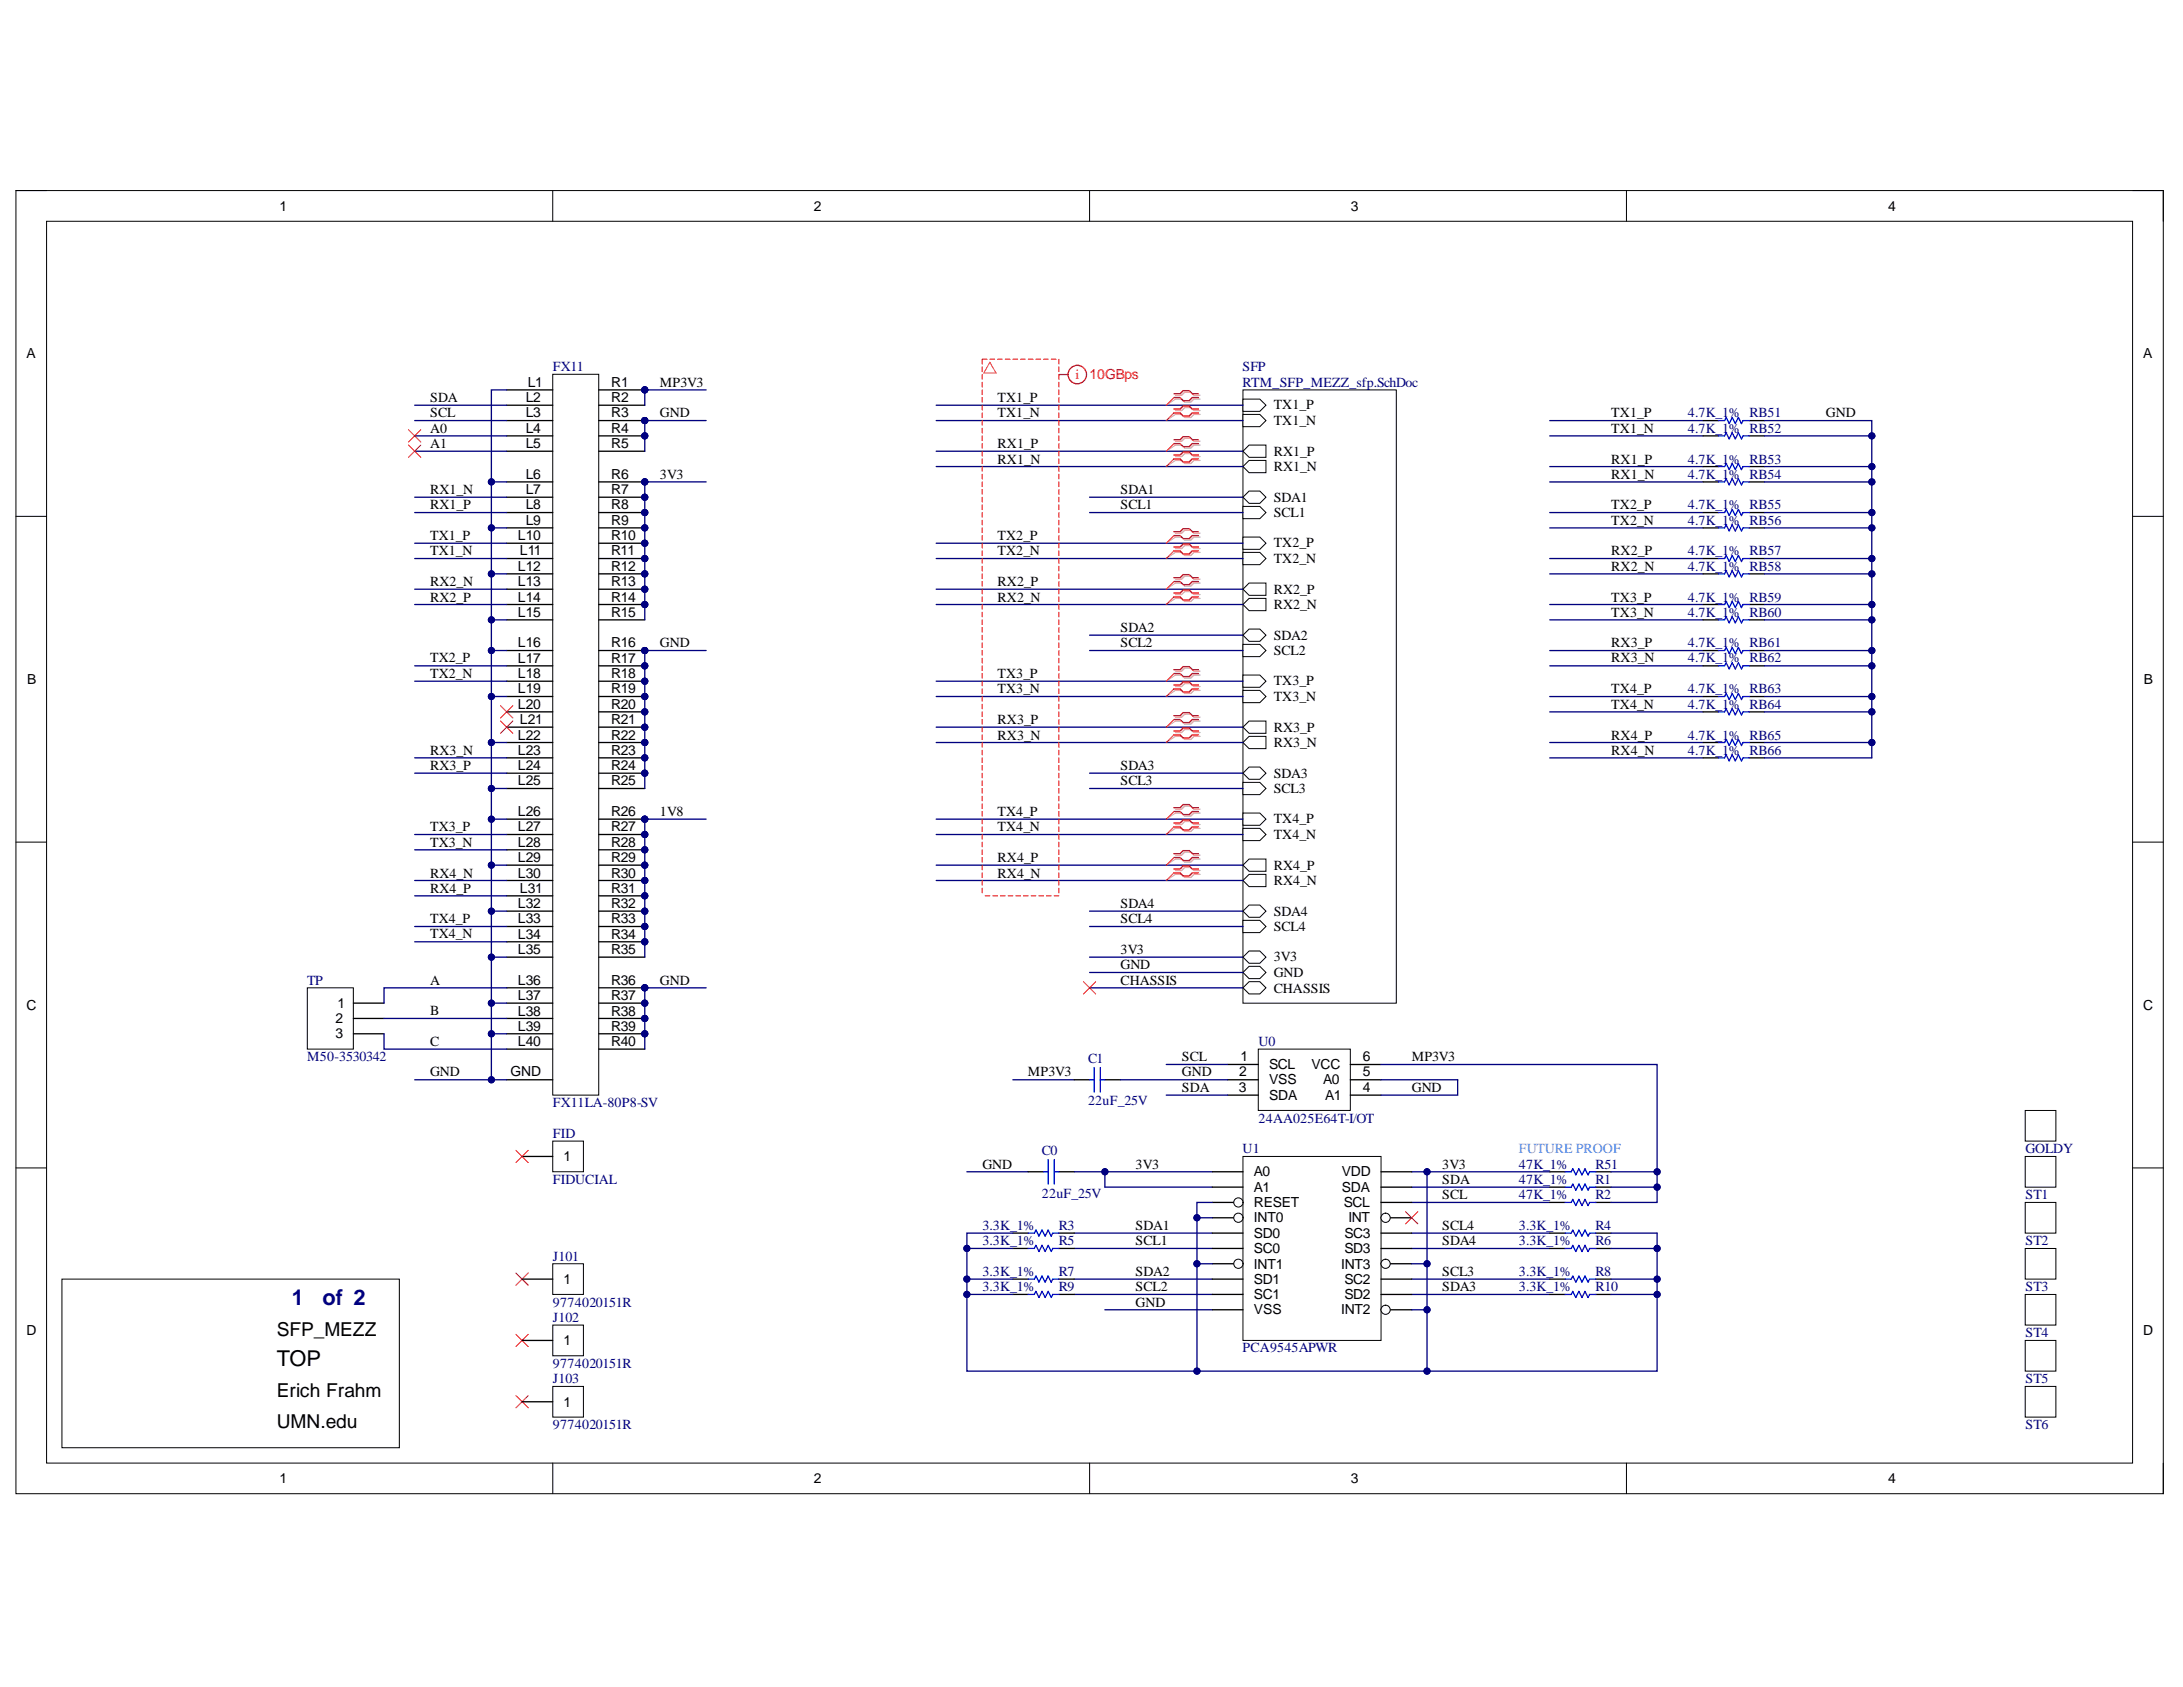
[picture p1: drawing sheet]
<svg xmlns="http://www.w3.org/2000/svg" width="279mm" height="216mm" viewBox="0 0 279 216" stroke-linecap="round" stroke-linejoin="round" font-family="sans-serif">
<defs><g id="words">
<g font-size="2.8" fill="#000080">
<text x="37.4" y="167">1</text>
<text x="41.3" y="167">of 2</text>
</g>
<text font-size="2.8" x="35.4" y="174.9">TOP</text>
<g font-size="2.5">
<text x="35.4" y="171">SFP_MEZZ</text>
<text x="35.4" y="178.8">Erich Frahm</text>
<text x="35.4" y="182.8">UMN.edu</text>
</g>
<g font-size="1.8">
<text x="35.8" y="27">1</text>
<text x="104.2" y="27">2</text>
<text x="172.9" y="27">3</text>
<text x="241.7" y="27">4</text>
<text x="3.4" y="45.8">A</text>
<text x="274.3" y="45.8">A</text>
<text x="55" y="53.4">SCL</text>
<text x="55" y="51.5">SDA</text>
<text x="67.3" y="51.5">L2</text>
<text x="67.3" y="53.4">L3</text>
<text x="67.6" y="49.5">L1</text>
<text x="78.2" y="51.5">R2</text>
<text x="78.2" y="53.4">R3</text>
<text x="78.2" y="49.5">R1</text>
<text x="84.5" y="53.4">GND</text>
<text x="84.5" y="49.5">MP3V3</text>
<text x="127.7" y="51.5">TX1_P</text>
<text x="127.7" y="53.4">TX1_N</text>
<text x="163" y="52.4">TX1_P</text>
<text x="206.2" y="53.4">TX1_P</text>
<text x="233.7" y="53.4">GND</text>
<text x="55" y="57.3">A1</text>
<text x="55" y="55.4">A0</text>
<text x="67.3" y="55.4">L4</text>
<text x="67.3" y="57.4">L5</text>
<text x="78.2" y="55.4">R4</text>
<text x="78.2" y="57.4">R5</text>
<text x="127.7" y="59.3">RX1_N</text>
<text x="127.7" y="57.3">RX1_P</text>
<text x="163" y="54.4">TX1_N</text>
<text x="163" y="58.3">RX1_P</text>
<text x="206.2" y="59.3">RX1_P</text>
<text x="206.2" y="55.4">TX1_N</text>
<text x="55" y="63.2">RX1_N</text>
<text x="55" y="65.2">RX1_P</text>
<text x="67.3" y="61.3">L6</text>
<text x="67.3" y="63.2">L7</text>
<text x="67.3" y="65.2">L8</text>
<text x="78.2" y="61.3">R6</text>
<text x="78.2" y="63.2">R7</text>
<text x="78.2" y="65.2">R8</text>
<text x="84.5" y="61.3">3V3</text>
<text x="143.4" y="65.2">SCL1</text>
<text x="143.4" y="63.2">SDA1</text>
<text x="163" y="60.3">RX1_N</text>
<text x="163" y="64.2">SDA1</text>
<text x="206.2" y="61.3">RX1_N</text>
<text x="206.2" y="65.2">TX2_P</text>
<text x="55" y="69.1">TX1_P</text>
<text x="55" y="71.1">TX1_N</text>
<text x="66.3" y="69.1">L10</text>
<text x="66.5" y="71.1">L11</text>
<text x="67.3" y="67.2">L9</text>
<text x="78.2" y="67.2">R9</text>
<text x="78.2" y="69.1">R10</text>
<text x="78.2" y="71.1">R11</text>
<text x="127.7" y="69.1">TX2_P</text>
<text x="127.7" y="71.1">TX2_N</text>
<text x="163" y="66.2">SCL1</text>
<text x="163" y="70.1">TX2_P</text>
<text x="206.2" y="71.1">RX2_P</text>
<text x="206.2" y="67.2">TX2_N</text>
<text x="55" y="75">RX2_N</text>
<text x="55" y="77">RX2_P</text>
<text x="66.3" y="73">L12</text>
<text x="66.3" y="75.1">L13</text>
<text x="66.3" y="77">L14</text>
<text x="78.2" y="73">R12</text>
<text x="78.2" y="75.1">R13</text>
<text x="78.2" y="77">R14</text>
<text x="127.7" y="77">RX2_N</text>
<text x="127.7" y="75">RX2_P</text>
<text x="163" y="72.1">TX2_N</text>
<text x="163" y="77.9">RX2_N</text>
<text x="163" y="76">RX2_P</text>
<text x="206.2" y="73">RX2_N</text>
<text x="206.2" y="77">TX3_P</text>
<text x="66.3" y="78.9">L15</text>
<text x="66.3" y="82.8">L16</text>
<text x="78.2" y="78.9">R15</text>
<text x="78.2" y="82.8">R16</text>
<text x="84.5" y="82.8">GND</text>
<text x="143.4" y="82.8">SCL2</text>
<text x="143.4" y="80.9">SDA2</text>
<text x="163" y="83.8">SCL2</text>
<text x="163" y="81.9">SDA2</text>
<text x="206.2" y="82.8">RX3_P</text>
<text x="206.2" y="78.9">TX3_N</text>
<text x="3.5" y="87.6">B</text>
<text x="55" y="84.8">TX2_P</text>
<text x="55" y="86.8">TX2_N</text>
<text x="66.3" y="84.9">L17</text>
<text x="66.3" y="86.8">L18</text>
<text x="66.3" y="88.7">L19</text>
<text x="78.2" y="84.9">R17</text>
<text x="78.2" y="86.8">R18</text>
<text x="78.2" y="88.7">R19</text>
<text x="127.7" y="86.8">TX3_P</text>
<text x="127.7" y="88.7">TX3_N</text>
<text x="163" y="89.8">TX3_N</text>
<text x="163" y="87.7">TX3_P</text>
<text x="206.2" y="84.8">RX3_N</text>
<text x="206.2" y="88.7">TX4_P</text>
<text x="274.4" y="87.6">B</text>
<text x="66.3" y="90.7">L20</text>
<text x="66.3" y="94.7">L22</text>
<text x="66.5" y="92.6">L21</text>
<text x="78.2" y="90.7">R20</text>
<text x="78.2" y="92.6">R21</text>
<text x="78.2" y="94.7">R22</text>
<text x="127.7" y="94.7">RX3_N</text>
<text x="127.7" y="92.6">RX3_P</text>
<text x="163" y="95.6">RX3_N</text>
<text x="163" y="93.6">RX3_P</text>
<text x="206.2" y="94.7">RX4_P</text>
<text x="206.2" y="90.7">TX4_N</text>
<text x="55" y="96.6">RX3_N</text>
<text x="55" y="98.5">RX3_P</text>
<text x="66.3" y="96.6">L23</text>
<text x="66.3" y="98.5">L24</text>
<text x="66.3" y="100.5">L25</text>
<text x="78.2" y="96.6">R23</text>
<text x="78.2" y="98.5">R24</text>
<text x="78.2" y="100.5">R25</text>
<text x="143.4" y="100.5">SCL3</text>
<text x="143.4" y="98.5">SDA3</text>
<text x="163" y="101.5">SCL3</text>
<text x="163" y="99.6">SDA3</text>
<text x="206.2" y="96.6">RX4_N</text>
<text x="55" y="106.4">TX3_P</text>
<text x="66.3" y="104.5">L26</text>
<text x="66.3" y="106.4">L27</text>
<text x="78.2" y="104.5">R26</text>
<text x="78.2" y="106.4">R27</text>
<text x="84.5" y="104.5">1V8</text>
<text x="127.7" y="104.5">TX4_P</text>
<text x="127.7" y="106.4">TX4_N</text>
<text x="163" y="107.3">TX4_N</text>
<text x="163" y="105.4">TX4_P</text>
<text x="55" y="108.3">TX3_N</text>
<text x="55" y="112.3">RX4_N</text>
<text x="66.3" y="108.3">L28</text>
<text x="66.3" y="110.3">L29</text>
<text x="66.3" y="112.3">L30</text>
<text x="78.2" y="108.3">R28</text>
<text x="78.2" y="110.3">R29</text>
<text x="78.2" y="112.3">R30</text>
<text x="127.7" y="112.3">RX4_N</text>
<text x="127.7" y="110.3">RX4_P</text>
<text x="163" y="113.2">RX4_N</text>
<text x="163" y="111.3">RX4_P</text>
<text x="55" y="114.3">RX4_P</text>
<text x="55" y="118.1">TX4_P</text>
<text x="66.3" y="116.2">L32</text>
<text x="66.3" y="118.1">L33</text>
<text x="66.5" y="114.3">L31</text>
<text x="78.2" y="114.3">R31</text>
<text x="78.2" y="116.2">R32</text>
<text x="78.2" y="118.1">R33</text>
<text x="143.4" y="118.1">SCL4</text>
<text x="143.4" y="116.2">SDA4</text>
<text x="163" y="119.2">SCL4</text>
<text x="163" y="117.2">SDA4</text>
<text x="55" y="120.1">TX4_N</text>
<text x="66.3" y="120.2">L34</text>
<text x="66.3" y="122.1">L35</text>
<text x="78.2" y="120.2">R34</text>
<text x="78.2" y="122.1">R35</text>
<text x="143.4" y="124.1">GND</text>
<text x="143.4" y="122.1">3V3</text>
<text x="163" y="125">GND</text>
<text x="163" y="123.1">3V3</text>
<text x="3.4" y="129.2">C</text>
<text x="43" y="130.9">2</text>
<text x="43.2" y="129">1</text>
<text x="55" y="126">A</text>
<text x="55" y="129.9">B</text>
<text x="66.3" y="126">L36</text>
<text x="66.3" y="128">L37</text>
<text x="66.3" y="130">L38</text>
<text x="66.3" y="131.9">L39</text>
<text x="78.2" y="126">R36</text>
<text x="78.2" y="128">R37</text>
<text x="78.2" y="130">R38</text>
<text x="78.2" y="131.9">R39</text>
<text x="84.5" y="126">GND</text>
<text x="143.4" y="126">CHASSIS</text>
<text x="163" y="127">CHASSIS</text>
<text x="274.3" y="129.2">C</text>
<text x="43" y="132.9">3</text>
<text x="55" y="137.8">GND</text>
<text x="55" y="133.9">C</text>
<text x="65.4" y="137.8">GND</text>
<text x="66.3" y="133.9">L40</text>
<text x="78.2" y="133.9">R40</text>
<text x="131.6" y="137.8">MP3V3</text>
<text x="151.3" y="135.8">SCL</text>
<text x="151.3" y="137.8">GND</text>
<text x="158.6" y="137.8">2</text>
<text x="158.8" y="135.8">1</text>
<text x="162.4" y="136.8">SCL</text>
<text x="167.8" y="136.8">VCC</text>
<text x="174.4" y="137.8">5</text>
<text x="174.4" y="135.8">6</text>
<text x="180.7" y="135.8">MP3V3</text>
<text x="151.3" y="139.8">SDA</text>
<text x="158.5" y="139.8">3</text>
<text x="162.4" y="138.8">VSS</text>
<text x="162.4" y="140.7">SDA</text>
<text x="169.4" y="138.8">A0</text>
<text x="169.6" y="140.7">A1</text>
<text x="174.4" y="139.8">4</text>
<text x="180.7" y="139.8">GND</text>
<text x="72.1" y="148.6">1</text>
<text x="125.7" y="149.6">GND</text>
<text x="145.3" y="149.6">3V3</text>
<text x="184.6" y="149.6">3V3</text>
<text x="160.5" y="150.5">A0</text>
<text x="160.5" y="152.5">A1</text>
<text x="160.5" y="154.5">RESET</text>
<text x="171.7" y="150.5">VDD</text>
<text x="171.7" y="152.5">SDA</text>
<text x="172" y="154.5">SCL</text>
<text x="184.6" y="153.5">SCL</text>
<text x="184.6" y="151.5">SDA</text>
<text x="145.3" y="159.4">SCL1</text>
<text x="145.3" y="157.4">SDA1</text>
<text x="160.5" y="156.4">INT0</text>
<text x="160.5" y="158.4">SD0</text>
<text x="160.5" y="160.3">SC0</text>
<text x="172.1" y="158.4">SC3</text>
<text x="172.1" y="160.3">SD3</text>
<text x="172.6" y="156.4">INT</text>
<text x="184.6" y="157.4">SCL4</text>
<text x="184.6" y="159.4">SDA4</text>
<text x="72.1" y="164.3">1</text>
<text x="145.3" y="165.2">SCL2</text>
<text x="145.3" y="163.3">SDA2</text>
<text x="145.3" y="167.2">GND</text>
<text x="160.5" y="162.3">INT1</text>
<text x="160.5" y="164.3">SD1</text>
<text x="160.5" y="166.2">SC1</text>
<text x="171.6" y="162.3">INT3</text>
<text x="172.1" y="164.3">SC2</text>
<text x="172.1" y="166.2">SD2</text>
<text x="184.6" y="163.3">SCL3</text>
<text x="184.6" y="165.2">SDA3</text>
<text x="3.4" y="170.9">D</text>
<text x="72.1" y="172.1">1</text>
<text x="160.5" y="168.2">VSS</text>
<text x="171.6" y="168.2">INT2</text>
<text x="274.3" y="170.9">D</text>
<text x="72.1" y="180">1</text>
<text x="35.8" y="189.8">1</text>
<text x="104.2" y="189.8">2</text>
<text x="172.9" y="189.8">3</text>
<text x="241.7" y="189.8">4</text>
</g>
<g font-size="1.8" fill="#000080">
<text x="70.8" y="47.5">FX11</text>
<text x="159" y="47.5">SFP</text>
<text x="159" y="49.5">RTM_SFP_MEZZ_sfp.SchDoc</text>
<text x="216" y="53.4">4.7K_1% RB51</text>
<text x="216" y="55.4">4.7K_1% RB52</text>
<text x="216" y="59.3">4.7K_1% RB53</text>
<text x="216" y="61.3">4.7K_1% RB54</text>
<text x="216" y="65.2">4.7K_1% RB55</text>
<text x="216" y="67.2">4.7K_1% RB56</text>
<text x="216" y="71.1">4.7K_1% RB57</text>
<text x="216" y="73">4.7K_1% RB58</text>
<text x="216" y="77">4.7K_1% RB59</text>
<text x="216" y="78.9">4.7K_1% RB60</text>
<text x="216" y="82.8">4.7K_1% RB61</text>
<text x="216" y="84.8">4.7K_1% RB62</text>
<text x="216" y="88.7">4.7K_1% RB63</text>
<text x="216" y="90.7">4.7K_1% RB64</text>
<text x="216" y="94.7">4.7K_1% RB65</text>
<text x="216" y="96.6">4.7K_1% RB66</text>
<text x="39.3" y="126">TP</text>
<text x="39.3" y="135.8">M50-3530342</text>
<text x="139.3" y="136">C1</text>
<text x="161.1" y="133.9">U0</text>
<text x="70.8" y="141.7">FX11LA-80P8-SV</text>
<text x="139.3" y="141.5">22uF_25V</text>
<text x="161.1" y="143.7">24AA025E64T-I/OT</text>
<text x="70.8" y="145.6">FID</text>
<text x="133.3" y="147.8">C0</text>
<text x="159" y="147.6">U1</text>
<text x="194.4" y="149.6">47K_1%</text>
<text x="204.2" y="149.6">R51</text>
<text x="259.2" y="147.6">GOLDY</text>
<text x="70.8" y="151.5">FIDUCIAL</text>
<text x="133.3" y="153.3">22uF_25V</text>
<text x="194.4" y="151.5">47K_1%</text>
<text x="194.4" y="153.5">47K_1%</text>
<text x="204.2" y="151.5">R1</text>
<text x="204.2" y="153.5">R2</text>
<text x="259.2" y="153.5">ST1</text>
<text x="70.8" y="161.3">J101</text>
<text x="125.7" y="157.4">3.3K_1%</text>
<text x="125.7" y="159.4">3.3K_1%</text>
<text x="135.5" y="157.4">R3</text>
<text x="135.5" y="159.4">R5</text>
<text x="194.4" y="159.4">3.3K_1%</text>
<text x="194.4" y="157.4">3.3K_1%</text>
<text x="204.2" y="159.4">R6</text>
<text x="204.2" y="157.4">R4</text>
<text x="259.2" y="159.4">ST2</text>
<text x="70.8" y="167.2">9774020151R</text>
<text x="125.7" y="163.3">3.3K_1%</text>
<text x="125.7" y="165.2">3.3K_1%</text>
<text x="135.5" y="163.3">R7</text>
<text x="135.5" y="165.2">R9</text>
<text x="194.4" y="165.2">3.3K_1%</text>
<text x="194.4" y="163.3">3.3K_1%</text>
<text x="204.2" y="165.2">R10</text>
<text x="204.2" y="163.3">R8</text>
<text x="259.2" y="165.2">ST3</text>
<text x="70.8" y="169.2">J102</text>
<text x="159" y="173.1">PCA9545APWR</text>
<text x="259.2" y="171.1">ST4</text>
<text x="70.8" y="175">9774020151R</text>
<text x="70.8" y="177.1">J103</text>
<text x="259.2" y="177.1">ST5</text>
<text x="70.8" y="182.9">9774020151R</text>
<text x="259.2" y="182.9">ST6</text>
</g>
<g font-size="1.8" fill="#f00">
<text x="137.7" y="48.5">i</text>
<text x="139.4" y="48.5">10GBps</text>
</g>
<text font-size="1.8" fill="#4a86e8" x="194.4" y="147.6">FUTURE PROOF</text>
</g></defs>
<path d="M2 24.4h274.9v166.8h-274.9z" fill="none" stroke="#000" stroke-width=".13"/>
<path d="M6 28.3h266.9v158.9h-266.9z" fill-rule="evenodd" fill="#fff"/>
<g fill="none" stroke="#000" stroke-width=".13">
<path d="M2 24.4h4M6 28.3h266.9v158.9h-266.9zM70.7 24.4v3.9M139.5 24.4v3.9M208.2 24.4v3.9M272.9 24.4h4v3.9M2 66.1h4M272.9 66.1h4M2 107.8h4M272.9 107.8h4M2 149.5h4M272.9 149.5h4"/>
<path d="M70.7 187.2v4M139.5 187.2v4M208.2 187.2v4M276.9 187.2v4"/>
</g>
<path d="M7.9 163.7h43.2v21.6h-43.2z" fill-rule="evenodd" fill="#fff"/>
<path d="M7.9 163.7h43.2v21.6h-43.2z" fill="none" stroke="#000" stroke-width=".13"/>
<path d="M159.1 49.9h19.6v78.5h-19.6z" fill-rule="evenodd" fill="#fff"/>
<path d="M159.1 49.9h19.6v78.5h-19.6z" fill="none" stroke="#000" stroke-width=".13"/>
<path d="M159.1 53h2.1l.8 .8-.8 .8h-2.1z" fill-rule="evenodd" fill="#fff"/>
<path d="M159.1 53h2.1l.8 .8-.8 .8h-2.1z" fill="none" stroke="#000" stroke-width=".13"/>
<path d="M159.1 51.1h2.1l.8 .8-.8 .7h-2.1z" fill-rule="evenodd" fill="#fff"/>
<path d="M159.1 51.1h2.1l.8 .8-.8 .7h-2.1z" fill="none" stroke="#000" stroke-width=".13"/>
<path d="M159.1 59.7l.8-.8h2.1v1.6h-2.1z" fill-rule="evenodd" fill="#fff"/>
<path d="M159.1 59.7l.8-.8h2.1v1.6h-2.1z" fill="none" stroke="#000" stroke-width=".13"/>
<path d="M159.9 57h2.1v1.5h-2.1l-.8-.8z" fill-rule="evenodd" fill="#fff"/>
<path d="M159.9 57h2.1v1.5h-2.1l-.8-.8z" fill="none" stroke="#000" stroke-width=".13"/>
<path d="M159.1 64.8h2.1l.8 .8-.8 .8h-2.1z" fill-rule="evenodd" fill="#fff"/>
<path d="M159.1 64.8h2.1l.8 .8-.8 .8h-2.1z" fill="none" stroke="#000" stroke-width=".13"/>
<path d="M159.9 62.8h1.3l.8 .8-.8 .8h-1.3l-.8-.8z" fill-rule="evenodd" fill="#fff"/>
<path d="M159.9 62.8h1.3l.8 .8-.8 .8h-1.3l-.8-.8z" fill="none" stroke="#000" stroke-width=".13"/>
<path d="M159.1 70.7h2.1l.8 .8-.8 .8h-2.1z" fill-rule="evenodd" fill="#fff"/>
<path d="M159.1 70.7h2.1l.8 .8-.8 .8h-2.1z" fill="none" stroke="#000" stroke-width=".13"/>
<path d="M159.1 68.7h2.1l.8 .8-.8 .8h-2.1z" fill-rule="evenodd" fill="#fff"/>
<path d="M159.1 68.7h2.1l.8 .8-.8 .8h-2.1z" fill="none" stroke="#000" stroke-width=".13"/>
<path d="M159.1 77.4l.8-.8h2.1v1.6h-2.1z" fill-rule="evenodd" fill="#fff"/>
<path d="M159.1 77.4l.8-.8h2.1v1.6h-2.1z" fill="none" stroke="#000" stroke-width=".13"/>
<path d="M159.9 74.6h2.1v1.6h-2.1l-.8-.8z" fill-rule="evenodd" fill="#fff"/>
<path d="M159.9 74.6h2.1v1.6h-2.1l-.8-.8z" fill="none" stroke="#000" stroke-width=".13"/>
<path d="M159.1 82.5h2.1l.8 .8-.8 .7h-2.1z" fill-rule="evenodd" fill="#fff"/>
<path d="M159.1 82.5h2.1l.8 .8-.8 .7h-2.1z" fill="none" stroke="#000" stroke-width=".13"/>
<path d="M159.1 81.3l.8-.8h1.3l.8 .8-.8 .8h-1.3z" fill-rule="evenodd" fill="#fff"/>
<path d="M159.1 81.3l.8-.8h1.3l.8 .8-.8 .8h-1.3z" fill="none" stroke="#000" stroke-width=".13"/>
<path d="M159.1 88.4h2.1l.8 .7-.8 .8h-2.1z" fill-rule="evenodd" fill="#fff"/>
<path d="M159.1 88.4h2.1l.8 .7-.8 .8h-2.1z" fill="none" stroke="#000" stroke-width=".13"/>
<path d="M159.1 86.4h2.1l.8 .8-.8 .8h-2.1z" fill-rule="evenodd" fill="#fff"/>
<path d="M159.1 86.4h2.1l.8 .8-.8 .8h-2.1z" fill="none" stroke="#000" stroke-width=".13"/>
<path d="M159.9 94.2h2.1v1.6h-2.1l-.8-.8z" fill-rule="evenodd" fill="#fff"/>
<path d="M159.9 94.2h2.1v1.6h-2.1l-.8-.8z" fill="none" stroke="#000" stroke-width=".13"/>
<path d="M159.1 93.1l.8-.8h2.1v1.5h-2.1z" fill-rule="evenodd" fill="#fff"/>
<path d="M159.1 93.1l.8-.8h2.1v1.5h-2.1z" fill="none" stroke="#000" stroke-width=".13"/>
<path d="M159.1 100.1h2.1l.8 .8-.8 .8h-2.1z" fill-rule="evenodd" fill="#fff"/>
<path d="M159.1 100.1h2.1l.8 .8-.8 .8h-2.1z" fill="none" stroke="#000" stroke-width=".13"/>
<path d="M159.9 98.2h1.3l.8 .8-.8 .7h-1.3l-.8-.7z" fill-rule="evenodd" fill="#fff"/>
<path d="M159.9 98.2h1.3l.8 .8-.8 .7h-1.3l-.8-.7z" fill="none" stroke="#000" stroke-width=".13"/>
<path d="M159.1 106h2.1l.8 .8-.8 .8h-2.1z" fill-rule="evenodd" fill="#fff"/>
<path d="M159.1 106h2.1l.8 .8-.8 .8h-2.1z" fill="none" stroke="#000" stroke-width=".13"/>
<path d="M159.1 104.1h2.1l.8 .7-.8 .8h-2.1z" fill-rule="evenodd" fill="#fff"/>
<path d="M159.1 104.1h2.1l.8 .7-.8 .8h-2.1z" fill="none" stroke="#000" stroke-width=".13"/>
<path d="M159.1 112.7l.8-.8h2.1v1.6h-2.1z" fill-rule="evenodd" fill="#fff"/>
<path d="M159.1 112.7l.8-.8h2.1v1.6h-2.1z" fill="none" stroke="#000" stroke-width=".13"/>
<path d="M159.9 109.9h2.1v1.6h-2.1l-.8-.8z" fill-rule="evenodd" fill="#fff"/>
<path d="M159.9 109.9h2.1v1.6h-2.1l-.8-.8z" fill="none" stroke="#000" stroke-width=".13"/>
<path d="M159.1 117.8h2.1l.8 .8-.8 .8h-2.1z" fill-rule="evenodd" fill="#fff"/>
<path d="M159.1 117.8h2.1l.8 .8-.8 .8h-2.1z" fill="none" stroke="#000" stroke-width=".13"/>
<path d="M159.1 116.6l.8-.8h1.3l.8 .8-.8 .8h-1.3z" fill-rule="evenodd" fill="#fff"/>
<path d="M159.1 116.6l.8-.8h1.3l.8 .8-.8 .8h-1.3z" fill="none" stroke="#000" stroke-width=".13"/>
<path d="M159.9 123.7h1.3l.8 .8-.8 .7h-1.3l-.8-.7z" fill-rule="evenodd" fill="#fff"/>
<path d="M159.9 123.7h1.3l.8 .8-.8 .7h-1.3l-.8-.7z" fill="none" stroke="#000" stroke-width=".13"/>
<path d="M159.9 121.7h1.3l.8 .8-.8 .8h-1.3l-.8-.8z" fill-rule="evenodd" fill="#fff"/>
<path d="M159.9 121.7h1.3l.8 .8-.8 .8h-1.3l-.8-.8z" fill="none" stroke="#000" stroke-width=".13"/>
<path d="M159.9 125.6h1.3l.8 .8-.8 .8h-1.3l-.8-.8z" fill-rule="evenodd" fill="#fff"/>
<path d="M159.9 125.6h1.3l.8 .8-.8 .8h-1.3l-.8-.8z" fill="none" stroke="#000" stroke-width=".13"/>
<g fill="none" stroke="#000080" stroke-width=".17">
<path d="M119.8 57.7h39.3M119.8 51.9h39.3M119.8 59.7h39.3M119.8 53.8h39.3M119.8 75.4h39.3M119.8 69.5h39.3M119.8 77.4h39.3M119.8 71.5h39.3M139.5 65.6h19.6M139.5 63.6h19.6M119.8 93.1h39.3M119.8 87.2h39.3"/>
<path d="M119.8 95h39.3M119.8 89.1h39.3M139.5 83.3h19.6M139.5 81.3h19.6M139.5 99h19.6M119.8 110.7h39.3M119.8 104.8h39.3M119.8 112.7h39.3M119.8 106.8h39.3M139.5 100.9h19.6M139.5 118.6h19.6M139.5 116.6h19.6"/>
<path d="M139.5 124.5h19.6M139.5 122.5h19.6M137.5 159.8h17.7M137.5 157.8h17.7M180.7 150h17.7M180.7 157.8h17.7M180.7 159.8h17.7M180.7 153.9h17.7M180.7 151.9h17.7M137.5 165.7h17.7M137.5 163.7h17.7M141.4 167.6h13.8"/>
<path d="M180.7 165.7h17.7M180.7 163.7h17.7"/>
</g>
<circle cx="182.6" cy="150" r=".39" fill="#000080"/>
<circle cx="182.6" cy="150" r=".39" fill="none" stroke="#000080" stroke-width=".13"/>
<circle cx="82.5" cy="53.8" r=".39" fill="#000080"/>
<circle cx="82.5" cy="53.8" r=".39" fill="none" stroke="#000080" stroke-width=".13"/>
<circle cx="82.5" cy="55.8" r=".39" fill="#000080"/>
<circle cx="82.5" cy="55.8" r=".39" fill="none" stroke="#000080" stroke-width=".13"/>
<circle cx="82.5" cy="61.7" r=".39" fill="#000080"/>
<circle cx="82.5" cy="61.7" r=".39" fill="none" stroke="#000080" stroke-width=".13"/>
<circle cx="82.5" cy="63.6" r=".39" fill="#000080"/>
<circle cx="82.5" cy="63.6" r=".39" fill="none" stroke="#000080" stroke-width=".13"/>
<circle cx="82.5" cy="65.6" r=".39" fill="#000080"/>
<circle cx="82.5" cy="65.6" r=".39" fill="none" stroke="#000080" stroke-width=".13"/>
<circle cx="82.5" cy="67.6" r=".39" fill="#000080"/>
<circle cx="82.5" cy="67.6" r=".39" fill="none" stroke="#000080" stroke-width=".13"/>
<circle cx="82.5" cy="69.5" r=".39" fill="#000080"/>
<circle cx="82.5" cy="69.5" r=".39" fill="none" stroke="#000080" stroke-width=".13"/>
<circle cx="82.5" cy="71.5" r=".39" fill="#000080"/>
<circle cx="82.5" cy="71.5" r=".39" fill="none" stroke="#000080" stroke-width=".13"/>
<circle cx="82.5" cy="73.4" r=".39" fill="#000080"/>
<circle cx="82.5" cy="73.4" r=".39" fill="none" stroke="#000080" stroke-width=".13"/>
<circle cx="82.5" cy="75.4" r=".39" fill="#000080"/>
<circle cx="82.5" cy="75.4" r=".39" fill="none" stroke="#000080" stroke-width=".13"/>
<circle cx="82.5" cy="77.4" r=".39" fill="#000080"/>
<circle cx="82.5" cy="77.4" r=".39" fill="none" stroke="#000080" stroke-width=".13"/>
<circle cx="82.5" cy="83.3" r=".39" fill="#000080"/>
<circle cx="82.5" cy="83.3" r=".39" fill="none" stroke="#000080" stroke-width=".13"/>
<circle cx="82.5" cy="85.2" r=".39" fill="#000080"/>
<circle cx="82.5" cy="85.2" r=".39" fill="none" stroke="#000080" stroke-width=".13"/>
<circle cx="82.5" cy="87.2" r=".39" fill="#000080"/>
<circle cx="82.5" cy="87.2" r=".39" fill="none" stroke="#000080" stroke-width=".13"/>
<circle cx="82.5" cy="89.1" r=".39" fill="#000080"/>
<circle cx="82.5" cy="89.1" r=".39" fill="none" stroke="#000080" stroke-width=".13"/>
<circle cx="82.5" cy="91.1" r=".39" fill="#000080"/>
<circle cx="82.5" cy="91.1" r=".39" fill="none" stroke="#000080" stroke-width=".13"/>
<circle cx="82.5" cy="93.1" r=".39" fill="#000080"/>
<circle cx="82.5" cy="93.1" r=".39" fill="none" stroke="#000080" stroke-width=".13"/>
<circle cx="82.5" cy="95" r=".39" fill="#000080"/>
<circle cx="82.5" cy="95" r=".39" fill="none" stroke="#000080" stroke-width=".13"/>
<circle cx="82.5" cy="97" r=".39" fill="#000080"/>
<circle cx="82.5" cy="97" r=".39" fill="none" stroke="#000080" stroke-width=".13"/>
<circle cx="82.5" cy="98.9" r=".39" fill="#000080"/>
<circle cx="82.5" cy="98.9" r=".39" fill="none" stroke="#000080" stroke-width=".13"/>
<circle cx="82.5" cy="104.8" r=".39" fill="#000080"/>
<circle cx="82.5" cy="104.8" r=".39" fill="none" stroke="#000080" stroke-width=".13"/>
<circle cx="82.5" cy="106.8" r=".39" fill="#000080"/>
<circle cx="82.5" cy="106.8" r=".39" fill="none" stroke="#000080" stroke-width=".13"/>
<circle cx="82.5" cy="108.8" r=".39" fill="#000080"/>
<circle cx="82.5" cy="108.8" r=".39" fill="none" stroke="#000080" stroke-width=".13"/>
<circle cx="82.5" cy="110.7" r=".39" fill="#000080"/>
<circle cx="82.5" cy="110.7" r=".39" fill="none" stroke="#000080" stroke-width=".13"/>
<circle cx="82.5" cy="112.7" r=".39" fill="#000080"/>
<circle cx="82.5" cy="112.7" r=".39" fill="none" stroke="#000080" stroke-width=".13"/>
<circle cx="82.5" cy="114.6" r=".39" fill="#000080"/>
<circle cx="82.5" cy="114.6" r=".39" fill="none" stroke="#000080" stroke-width=".13"/>
<circle cx="82.5" cy="116.6" r=".39" fill="#000080"/>
<circle cx="82.5" cy="116.6" r=".39" fill="none" stroke="#000080" stroke-width=".13"/>
<circle cx="82.5" cy="118.6" r=".39" fill="#000080"/>
<circle cx="82.5" cy="118.6" r=".39" fill="none" stroke="#000080" stroke-width=".13"/>
<circle cx="82.5" cy="120.5" r=".39" fill="#000080"/>
<circle cx="82.5" cy="120.5" r=".39" fill="none" stroke="#000080" stroke-width=".13"/>
<circle cx="82.5" cy="126.4" r=".39" fill="#000080"/>
<circle cx="82.5" cy="126.4" r=".39" fill="none" stroke="#000080" stroke-width=".13"/>
<circle cx="82.5" cy="128.4" r=".39" fill="#000080"/>
<circle cx="82.5" cy="128.4" r=".39" fill="none" stroke="#000080" stroke-width=".13"/>
<circle cx="82.5" cy="130.3" r=".39" fill="#000080"/>
<circle cx="82.5" cy="130.3" r=".39" fill="none" stroke="#000080" stroke-width=".13"/>
<circle cx="82.5" cy="132.3" r=".39" fill="#000080"/>
<circle cx="82.5" cy="132.3" r=".39" fill="none" stroke="#000080" stroke-width=".13"/>
<circle cx="82.5" cy="49.9" r=".39" fill="#000080"/>
<circle cx="82.5" cy="49.9" r=".39" fill="none" stroke="#000080" stroke-width=".13"/>
<path d="M70.7 47.9h5.9v92.3h-5.9z" fill-rule="evenodd" fill="#fff"/>
<path d="M70.7 47.9h5.9v92.3h-5.9z" fill="none" stroke="#000" stroke-width=".13"/>
<g fill="none" stroke="#000" stroke-width=".17">
<path d="M64.9 51.9h5.8M64.9 53.8h5.8M64.9 55.8h5.8M64.9 57.7h5.8M64.9 49.9h5.8M76.6 51.9h5.9M76.6 53.8h5.9M64.9 61.7h5.8M64.9 63.6h5.8M64.9 65.6h5.8M64.9 67.6h5.8M64.9 69.5h5.8"/>
<path d="M64.9 71.5h5.8M64.9 73.4h5.8M64.9 75.4h5.8M64.9 77.4h5.8M64.9 79.3h5.8M64.9 83.3h5.8M64.9 85.2h5.8M64.9 87.2h5.8M64.9 89.1h5.8M64.9 91.1h5.8M64.9 93.1h5.8M64.9 95h5.8"/>
<path d="M64.9 97h5.8M64.9 99h5.8M64.9 100.9h5.8M64.9 104.8h5.8M64.9 106.8h5.8M64.9 108.8h5.8M64.9 110.7h5.8M64.9 112.7h5.8M64.9 114.6h5.8M64.9 116.6h5.8M64.9 118.6h5.8M64.9 138.2h5.8"/>
<path d="M64.9 120.5h5.8M64.9 122.5h5.8M64.9 126.4h5.8M64.9 128.4h5.8M64.9 130.3h5.8M64.9 132.3h5.8M64.9 134.3h5.8"/>
</g>
<circle cx="82.5" cy="53.8" r=".39" fill="#000080"/>
<circle cx="82.5" cy="53.8" r=".39" fill="none" stroke="#000080" stroke-width=".13"/>
<path d="M76.6 55.8h5.9" fill="none" stroke="#000" stroke-width=".17"/>
<circle cx="82.5" cy="55.8" r=".39" fill="#000080"/>
<circle cx="82.5" cy="55.8" r=".39" fill="none" stroke="#000080" stroke-width=".13"/>
<path d="M76.6 57.7h5.9M76.6 61.7h5.9" fill="none" stroke="#000" stroke-width=".17"/>
<circle cx="82.5" cy="61.7" r=".39" fill="#000080"/>
<circle cx="82.5" cy="61.7" r=".39" fill="none" stroke="#000080" stroke-width=".13"/>
<path d="M76.6 63.6h5.9" fill="none" stroke="#000" stroke-width=".17"/>
<circle cx="82.5" cy="63.6" r=".39" fill="#000080"/>
<circle cx="82.5" cy="63.6" r=".39" fill="none" stroke="#000080" stroke-width=".13"/>
<path d="M76.6 65.6h5.9" fill="none" stroke="#000" stroke-width=".17"/>
<circle cx="82.5" cy="65.6" r=".39" fill="#000080"/>
<circle cx="82.5" cy="65.6" r=".39" fill="none" stroke="#000080" stroke-width=".13"/>
<path d="M76.6 67.6h5.9" fill="none" stroke="#000" stroke-width=".17"/>
<circle cx="82.5" cy="67.6" r=".39" fill="#000080"/>
<circle cx="82.5" cy="67.6" r=".39" fill="none" stroke="#000080" stroke-width=".13"/>
<path d="M76.6 69.5h5.9" fill="none" stroke="#000" stroke-width=".17"/>
<circle cx="82.5" cy="69.5" r=".39" fill="#000080"/>
<circle cx="82.5" cy="69.5" r=".39" fill="none" stroke="#000080" stroke-width=".13"/>
<path d="M76.6 71.5h5.9" fill="none" stroke="#000" stroke-width=".17"/>
<circle cx="82.5" cy="71.5" r=".39" fill="#000080"/>
<circle cx="82.5" cy="71.5" r=".39" fill="none" stroke="#000080" stroke-width=".13"/>
<path d="M76.6 73.4h5.9" fill="none" stroke="#000" stroke-width=".17"/>
<circle cx="82.5" cy="73.4" r=".39" fill="#000080"/>
<circle cx="82.5" cy="73.4" r=".39" fill="none" stroke="#000080" stroke-width=".13"/>
<path d="M76.6 75.4h5.9" fill="none" stroke="#000" stroke-width=".17"/>
<circle cx="82.5" cy="75.4" r=".39" fill="#000080"/>
<circle cx="82.5" cy="75.4" r=".39" fill="none" stroke="#000080" stroke-width=".13"/>
<path d="M76.6 77.4h5.9" fill="none" stroke="#000" stroke-width=".17"/>
<circle cx="82.5" cy="77.4" r=".39" fill="#000080"/>
<circle cx="82.5" cy="77.4" r=".39" fill="none" stroke="#000080" stroke-width=".13"/>
<path d="M76.6 79.3h5.9M76.6 83.3h5.9" fill="none" stroke="#000" stroke-width=".17"/>
<circle cx="82.5" cy="83.3" r=".39" fill="#000080"/>
<circle cx="82.5" cy="83.3" r=".39" fill="none" stroke="#000080" stroke-width=".13"/>
<path d="M76.6 85.2h5.9" fill="none" stroke="#000" stroke-width=".17"/>
<circle cx="82.5" cy="85.2" r=".39" fill="#000080"/>
<circle cx="82.5" cy="85.2" r=".39" fill="none" stroke="#000080" stroke-width=".13"/>
<path d="M76.6 87.2h5.9" fill="none" stroke="#000" stroke-width=".17"/>
<circle cx="82.5" cy="87.2" r=".39" fill="#000080"/>
<circle cx="82.5" cy="87.2" r=".39" fill="none" stroke="#000080" stroke-width=".13"/>
<path d="M76.6 89.1h5.9" fill="none" stroke="#000" stroke-width=".17"/>
<circle cx="82.5" cy="89.1" r=".39" fill="#000080"/>
<circle cx="82.5" cy="89.1" r=".39" fill="none" stroke="#000080" stroke-width=".13"/>
<path d="M76.6 91.1h5.9" fill="none" stroke="#000" stroke-width=".17"/>
<circle cx="82.5" cy="91.1" r=".39" fill="#000080"/>
<circle cx="82.5" cy="91.1" r=".39" fill="none" stroke="#000080" stroke-width=".13"/>
<path d="M76.6 93.1h5.9" fill="none" stroke="#000" stroke-width=".17"/>
<circle cx="82.5" cy="93.1" r=".39" fill="#000080"/>
<circle cx="82.5" cy="93.1" r=".39" fill="none" stroke="#000080" stroke-width=".13"/>
<path d="M76.6 95h5.9" fill="none" stroke="#000" stroke-width=".17"/>
<circle cx="82.5" cy="95" r=".39" fill="#000080"/>
<circle cx="82.5" cy="95" r=".39" fill="none" stroke="#000080" stroke-width=".13"/>
<path d="M76.6 97h5.9" fill="none" stroke="#000" stroke-width=".17"/>
<circle cx="82.5" cy="97" r=".39" fill="#000080"/>
<circle cx="82.5" cy="97" r=".39" fill="none" stroke="#000080" stroke-width=".13"/>
<path d="M76.6 99h5.9" fill="none" stroke="#000" stroke-width=".17"/>
<circle cx="82.5" cy="98.9" r=".39" fill="#000080"/>
<circle cx="82.5" cy="98.9" r=".39" fill="none" stroke="#000080" stroke-width=".13"/>
<path d="M76.6 100.9h5.9M76.6 104.8h5.9" fill="none" stroke="#000" stroke-width=".17"/>
<circle cx="82.5" cy="104.8" r=".39" fill="#000080"/>
<circle cx="82.5" cy="104.8" r=".39" fill="none" stroke="#000080" stroke-width=".13"/>
<path d="M76.6 106.8h5.9" fill="none" stroke="#000" stroke-width=".17"/>
<circle cx="82.5" cy="106.8" r=".39" fill="#000080"/>
<circle cx="82.5" cy="106.8" r=".39" fill="none" stroke="#000080" stroke-width=".13"/>
<path d="M76.6 108.8h5.9" fill="none" stroke="#000" stroke-width=".17"/>
<circle cx="82.5" cy="108.8" r=".39" fill="#000080"/>
<circle cx="82.5" cy="108.8" r=".39" fill="none" stroke="#000080" stroke-width=".13"/>
<path d="M76.6 110.7h5.9" fill="none" stroke="#000" stroke-width=".17"/>
<circle cx="82.5" cy="110.7" r=".39" fill="#000080"/>
<circle cx="82.5" cy="110.7" r=".39" fill="none" stroke="#000080" stroke-width=".13"/>
<path d="M76.6 112.7h5.9" fill="none" stroke="#000" stroke-width=".17"/>
<circle cx="82.5" cy="112.7" r=".39" fill="#000080"/>
<circle cx="82.5" cy="112.7" r=".39" fill="none" stroke="#000080" stroke-width=".13"/>
<path d="M76.6 114.6h5.9" fill="none" stroke="#000" stroke-width=".17"/>
<circle cx="82.5" cy="114.6" r=".39" fill="#000080"/>
<circle cx="82.5" cy="114.6" r=".39" fill="none" stroke="#000080" stroke-width=".13"/>
<path d="M76.6 116.6h5.9" fill="none" stroke="#000" stroke-width=".17"/>
<circle cx="82.5" cy="116.6" r=".39" fill="#000080"/>
<circle cx="82.5" cy="116.6" r=".39" fill="none" stroke="#000080" stroke-width=".13"/>
<path d="M76.6 118.6h5.9" fill="none" stroke="#000" stroke-width=".17"/>
<circle cx="82.5" cy="118.6" r=".39" fill="#000080"/>
<circle cx="82.5" cy="118.6" r=".39" fill="none" stroke="#000080" stroke-width=".13"/>
<path d="M76.6 120.5h5.9" fill="none" stroke="#000" stroke-width=".17"/>
<circle cx="82.5" cy="120.5" r=".39" fill="#000080"/>
<circle cx="82.5" cy="120.5" r=".39" fill="none" stroke="#000080" stroke-width=".13"/>
<path d="M76.6 122.5h5.9M76.6 126.4h5.9" fill="none" stroke="#000" stroke-width=".17"/>
<circle cx="82.5" cy="126.4" r=".39" fill="#000080"/>
<circle cx="82.5" cy="126.4" r=".39" fill="none" stroke="#000080" stroke-width=".13"/>
<path d="M76.6 128.4h5.9" fill="none" stroke="#000" stroke-width=".17"/>
<circle cx="82.5" cy="128.4" r=".39" fill="#000080"/>
<circle cx="82.5" cy="128.4" r=".39" fill="none" stroke="#000080" stroke-width=".13"/>
<path d="M76.6 130.3h5.9" fill="none" stroke="#000" stroke-width=".17"/>
<circle cx="82.5" cy="130.3" r=".39" fill="#000080"/>
<circle cx="82.5" cy="130.3" r=".39" fill="none" stroke="#000080" stroke-width=".13"/>
<path d="M76.6 132.3h5.9" fill="none" stroke="#000" stroke-width=".17"/>
<circle cx="82.5" cy="132.3" r=".39" fill="#000080"/>
<circle cx="82.5" cy="132.3" r=".39" fill="none" stroke="#000080" stroke-width=".13"/>
<path d="M76.6 49.9h5.9M76.6 134.3h5.9" fill="none" stroke="#000" stroke-width=".17"/>
<circle cx="82.5" cy="49.9" r=".39" fill="#000080"/>
<circle cx="82.5" cy="49.9" r=".39" fill="none" stroke="#000080" stroke-width=".13"/>
<g fill="none" stroke="#000080" stroke-width=".17">
<path d="M53.1 53.8h11.8M53.1 51.9h11.8M53.1 69.5h11.8M53.1 63.6h11.8M53.1 71.5h11.8M53.1 65.6h11.8M53.1 75.4h11.8M53.1 77.4h11.8M53.1 85.2h11.8M53.1 87.2h11.8M53.1 97h11.8M53.1 99h11.8"/>
<path d="M53.1 106.8h11.8M53.1 108.8h11.8M53.1 138.2h11.8"/>
</g>
<circle cx="62.9" cy="138.2" r=".39" fill="#000080"/>
<circle cx="62.9" cy="138.2" r=".39" fill="none" stroke="#000080" stroke-width=".13"/>
<path d="M82.5 53.8h7.9M53.1 118.6h11.8M53.1 112.7h11.8M53.1 114.6h11.8M53.1 120.5h11.8M139.5 126.4h19.6" fill="none" stroke="#000080" stroke-width=".17"/>
<circle cx="82.5" cy="53.8" r=".39" fill="#000080"/>
<circle cx="82.5" cy="53.8" r=".39" fill="none" stroke="#000080" stroke-width=".13"/>
<path d="M82.5 53.8v3.9" fill="none" stroke="#000080" stroke-width=".17"/>
<circle cx="82.5" cy="55.8" r=".39" fill="#000080"/>
<circle cx="82.5" cy="55.8" r=".39" fill="none" stroke="#000080" stroke-width=".13"/>
<circle cx="82.5" cy="53.8" r=".39" fill="#000080"/>
<circle cx="82.5" cy="53.8" r=".39" fill="none" stroke="#000080" stroke-width=".13"/>
<path d="M82.5 61.7h7.9" fill="none" stroke="#000080" stroke-width=".17"/>
<circle cx="82.5" cy="61.7" r=".39" fill="#000080"/>
<circle cx="82.5" cy="61.7" r=".39" fill="none" stroke="#000080" stroke-width=".13"/>
<path d="M82.5 61.7v17.6" fill="none" stroke="#000080" stroke-width=".17"/>
<circle cx="82.5" cy="77.4" r=".39" fill="#000080"/>
<circle cx="82.5" cy="77.4" r=".39" fill="none" stroke="#000080" stroke-width=".13"/>
<circle cx="82.5" cy="75.4" r=".39" fill="#000080"/>
<circle cx="82.5" cy="75.4" r=".39" fill="none" stroke="#000080" stroke-width=".13"/>
<circle cx="82.5" cy="73.4" r=".39" fill="#000080"/>
<circle cx="82.5" cy="73.4" r=".39" fill="none" stroke="#000080" stroke-width=".13"/>
<circle cx="82.5" cy="71.5" r=".39" fill="#000080"/>
<circle cx="82.5" cy="71.5" r=".39" fill="none" stroke="#000080" stroke-width=".13"/>
<circle cx="82.5" cy="69.5" r=".39" fill="#000080"/>
<circle cx="82.5" cy="69.5" r=".39" fill="none" stroke="#000080" stroke-width=".13"/>
<circle cx="82.5" cy="67.6" r=".39" fill="#000080"/>
<circle cx="82.5" cy="67.6" r=".39" fill="none" stroke="#000080" stroke-width=".13"/>
<circle cx="82.5" cy="65.6" r=".39" fill="#000080"/>
<circle cx="82.5" cy="65.6" r=".39" fill="none" stroke="#000080" stroke-width=".13"/>
<circle cx="82.5" cy="63.6" r=".39" fill="#000080"/>
<circle cx="82.5" cy="63.6" r=".39" fill="none" stroke="#000080" stroke-width=".13"/>
<circle cx="82.5" cy="61.7" r=".39" fill="#000080"/>
<circle cx="82.5" cy="61.7" r=".39" fill="none" stroke="#000080" stroke-width=".13"/>
<path d="M82.5 83.3h7.9" fill="none" stroke="#000080" stroke-width=".17"/>
<circle cx="82.5" cy="83.3" r=".39" fill="#000080"/>
<circle cx="82.5" cy="83.3" r=".39" fill="none" stroke="#000080" stroke-width=".13"/>
<path d="M82.5 83.3v17.6" fill="none" stroke="#000080" stroke-width=".17"/>
<circle cx="82.5" cy="98.9" r=".39" fill="#000080"/>
<circle cx="82.5" cy="98.9" r=".39" fill="none" stroke="#000080" stroke-width=".13"/>
<circle cx="82.5" cy="97" r=".39" fill="#000080"/>
<circle cx="82.5" cy="97" r=".39" fill="none" stroke="#000080" stroke-width=".13"/>
<circle cx="82.5" cy="95" r=".39" fill="#000080"/>
<circle cx="82.5" cy="95" r=".39" fill="none" stroke="#000080" stroke-width=".13"/>
<circle cx="82.5" cy="93.1" r=".39" fill="#000080"/>
<circle cx="82.5" cy="93.1" r=".39" fill="none" stroke="#000080" stroke-width=".13"/>
<circle cx="82.5" cy="91.1" r=".39" fill="#000080"/>
<circle cx="82.5" cy="91.1" r=".39" fill="none" stroke="#000080" stroke-width=".13"/>
<circle cx="82.5" cy="89.1" r=".39" fill="#000080"/>
<circle cx="82.5" cy="89.1" r=".39" fill="none" stroke="#000080" stroke-width=".13"/>
<circle cx="82.5" cy="87.2" r=".39" fill="#000080"/>
<circle cx="82.5" cy="87.2" r=".39" fill="none" stroke="#000080" stroke-width=".13"/>
<circle cx="82.5" cy="85.2" r=".39" fill="#000080"/>
<circle cx="82.5" cy="85.2" r=".39" fill="none" stroke="#000080" stroke-width=".13"/>
<circle cx="82.5" cy="83.3" r=".39" fill="#000080"/>
<circle cx="82.5" cy="83.3" r=".39" fill="none" stroke="#000080" stroke-width=".13"/>
<path d="M82.5 104.8h7.9" fill="none" stroke="#000080" stroke-width=".17"/>
<circle cx="82.5" cy="104.8" r=".39" fill="#000080"/>
<circle cx="82.5" cy="104.8" r=".39" fill="none" stroke="#000080" stroke-width=".13"/>
<path d="M82.5 104.8v17.7" fill="none" stroke="#000080" stroke-width=".17"/>
<circle cx="82.5" cy="120.5" r=".39" fill="#000080"/>
<circle cx="82.5" cy="120.5" r=".39" fill="none" stroke="#000080" stroke-width=".13"/>
<circle cx="82.5" cy="118.6" r=".39" fill="#000080"/>
<circle cx="82.5" cy="118.6" r=".39" fill="none" stroke="#000080" stroke-width=".13"/>
<circle cx="82.5" cy="116.6" r=".39" fill="#000080"/>
<circle cx="82.5" cy="116.6" r=".39" fill="none" stroke="#000080" stroke-width=".13"/>
<circle cx="82.5" cy="114.6" r=".39" fill="#000080"/>
<circle cx="82.5" cy="114.6" r=".39" fill="none" stroke="#000080" stroke-width=".13"/>
<circle cx="82.5" cy="112.7" r=".39" fill="#000080"/>
<circle cx="82.5" cy="112.7" r=".39" fill="none" stroke="#000080" stroke-width=".13"/>
<circle cx="82.5" cy="110.7" r=".39" fill="#000080"/>
<circle cx="82.5" cy="110.7" r=".39" fill="none" stroke="#000080" stroke-width=".13"/>
<circle cx="82.5" cy="108.8" r=".39" fill="#000080"/>
<circle cx="82.5" cy="108.8" r=".39" fill="none" stroke="#000080" stroke-width=".13"/>
<circle cx="82.5" cy="106.8" r=".39" fill="#000080"/>
<circle cx="82.5" cy="106.8" r=".39" fill="none" stroke="#000080" stroke-width=".13"/>
<circle cx="82.5" cy="104.8" r=".39" fill="#000080"/>
<circle cx="82.5" cy="104.8" r=".39" fill="none" stroke="#000080" stroke-width=".13"/>
<path d="M82.5 126.4h7.9" fill="none" stroke="#000080" stroke-width=".17"/>
<circle cx="82.5" cy="126.4" r=".39" fill="#000080"/>
<circle cx="82.5" cy="126.4" r=".39" fill="none" stroke="#000080" stroke-width=".13"/>
<path d="M82.5 126.4v7.9" fill="none" stroke="#000080" stroke-width=".17"/>
<circle cx="82.5" cy="132.3" r=".39" fill="#000080"/>
<circle cx="82.5" cy="132.3" r=".39" fill="none" stroke="#000080" stroke-width=".13"/>
<circle cx="82.5" cy="130.3" r=".39" fill="#000080"/>
<circle cx="82.5" cy="130.3" r=".39" fill="none" stroke="#000080" stroke-width=".13"/>
<circle cx="82.5" cy="128.4" r=".39" fill="#000080"/>
<circle cx="82.5" cy="128.4" r=".39" fill="none" stroke="#000080" stroke-width=".13"/>
<circle cx="82.5" cy="126.4" r=".39" fill="#000080"/>
<circle cx="82.5" cy="126.4" r=".39" fill="none" stroke="#000080" stroke-width=".13"/>
<path d="M64.9 49.9h-2v88.3" fill="none" stroke="#000080" stroke-width=".17"/>
<circle cx="62.9" cy="138.2" r=".39" fill="#000080"/>
<circle cx="62.9" cy="138.2" r=".39" fill="none" stroke="#000080" stroke-width=".13"/>
<circle cx="62.9" cy="132.3" r=".39" fill="#000080"/>
<circle cx="62.9" cy="132.3" r=".39" fill="none" stroke="#000080" stroke-width=".13"/>
<circle cx="62.9" cy="128.4" r=".39" fill="#000080"/>
<circle cx="62.9" cy="128.4" r=".39" fill="none" stroke="#000080" stroke-width=".13"/>
<circle cx="62.9" cy="122.5" r=".39" fill="#000080"/>
<circle cx="62.9" cy="122.5" r=".39" fill="none" stroke="#000080" stroke-width=".13"/>
<circle cx="62.9" cy="116.6" r=".39" fill="#000080"/>
<circle cx="62.9" cy="116.6" r=".39" fill="none" stroke="#000080" stroke-width=".13"/>
<circle cx="62.9" cy="110.7" r=".39" fill="#000080"/>
<circle cx="62.9" cy="110.7" r=".39" fill="none" stroke="#000080" stroke-width=".13"/>
<circle cx="62.9" cy="104.8" r=".39" fill="#000080"/>
<circle cx="62.9" cy="104.8" r=".39" fill="none" stroke="#000080" stroke-width=".13"/>
<circle cx="62.9" cy="100.9" r=".39" fill="#000080"/>
<circle cx="62.9" cy="100.9" r=".39" fill="none" stroke="#000080" stroke-width=".13"/>
<circle cx="62.9" cy="95" r=".39" fill="#000080"/>
<circle cx="62.9" cy="95" r=".39" fill="none" stroke="#000080" stroke-width=".13"/>
<circle cx="62.9" cy="89.1" r=".39" fill="#000080"/>
<circle cx="62.9" cy="89.1" r=".39" fill="none" stroke="#000080" stroke-width=".13"/>
<circle cx="62.9" cy="83.3" r=".39" fill="#000080"/>
<circle cx="62.9" cy="83.3" r=".39" fill="none" stroke="#000080" stroke-width=".13"/>
<circle cx="62.9" cy="79.3" r=".39" fill="#000080"/>
<circle cx="62.9" cy="79.3" r=".39" fill="none" stroke="#000080" stroke-width=".13"/>
<circle cx="62.9" cy="73.4" r=".39" fill="#000080"/>
<circle cx="62.9" cy="73.4" r=".39" fill="none" stroke="#000080" stroke-width=".13"/>
<circle cx="62.9" cy="67.6" r=".39" fill="#000080"/>
<circle cx="62.9" cy="67.6" r=".39" fill="none" stroke="#000080" stroke-width=".13"/>
<circle cx="62.9" cy="61.7" r=".39" fill="#000080"/>
<circle cx="62.9" cy="61.7" r=".39" fill="none" stroke="#000080" stroke-width=".13"/>
<path d="M53.1 57.7h11.8M53.1 55.8h11.8M62.9 61.7h2" fill="none" stroke="#000080" stroke-width=".17"/>
<circle cx="62.9" cy="61.7" r=".39" fill="#000080"/>
<circle cx="62.9" cy="61.7" r=".39" fill="none" stroke="#000080" stroke-width=".13"/>
<path d="M62.9 67.6h2" fill="none" stroke="#000080" stroke-width=".17"/>
<circle cx="62.9" cy="67.6" r=".39" fill="#000080"/>
<circle cx="62.9" cy="67.6" r=".39" fill="none" stroke="#000080" stroke-width=".13"/>
<path d="M62.9 73.4h2" fill="none" stroke="#000080" stroke-width=".17"/>
<circle cx="62.9" cy="73.4" r=".39" fill="#000080"/>
<circle cx="62.9" cy="73.4" r=".39" fill="none" stroke="#000080" stroke-width=".13"/>
<path d="M62.9 79.3h2" fill="none" stroke="#000080" stroke-width=".17"/>
<circle cx="62.9" cy="79.3" r=".39" fill="#000080"/>
<circle cx="62.9" cy="79.3" r=".39" fill="none" stroke="#000080" stroke-width=".13"/>
<path d="M62.9 83.3h2" fill="none" stroke="#000080" stroke-width=".17"/>
<circle cx="62.9" cy="83.3" r=".39" fill="#000080"/>
<circle cx="62.9" cy="83.3" r=".39" fill="none" stroke="#000080" stroke-width=".13"/>
<path d="M62.9 89.1h2" fill="none" stroke="#000080" stroke-width=".17"/>
<circle cx="62.9" cy="89.1" r=".39" fill="#000080"/>
<circle cx="62.9" cy="89.1" r=".39" fill="none" stroke="#000080" stroke-width=".13"/>
<path d="M62.9 95h2" fill="none" stroke="#000080" stroke-width=".17"/>
<circle cx="62.9" cy="95" r=".39" fill="#000080"/>
<circle cx="62.9" cy="95" r=".39" fill="none" stroke="#000080" stroke-width=".13"/>
<path d="M62.9 100.9h2" fill="none" stroke="#000080" stroke-width=".17"/>
<circle cx="62.9" cy="100.9" r=".39" fill="#000080"/>
<circle cx="62.9" cy="100.9" r=".39" fill="none" stroke="#000080" stroke-width=".13"/>
<path d="M62.9 104.8h2" fill="none" stroke="#000080" stroke-width=".17"/>
<circle cx="62.9" cy="104.8" r=".39" fill="#000080"/>
<circle cx="62.9" cy="104.8" r=".39" fill="none" stroke="#000080" stroke-width=".13"/>
<path d="M62.9 110.7h2" fill="none" stroke="#000080" stroke-width=".17"/>
<circle cx="62.9" cy="110.7" r=".39" fill="#000080"/>
<circle cx="62.9" cy="110.7" r=".39" fill="none" stroke="#000080" stroke-width=".13"/>
<path d="M62.9 116.6h2" fill="none" stroke="#000080" stroke-width=".17"/>
<circle cx="62.9" cy="116.6" r=".39" fill="#000080"/>
<circle cx="62.9" cy="116.6" r=".39" fill="none" stroke="#000080" stroke-width=".13"/>
<path d="M62.9 122.5h2" fill="none" stroke="#000080" stroke-width=".17"/>
<circle cx="62.9" cy="122.5" r=".39" fill="#000080"/>
<circle cx="62.9" cy="122.5" r=".39" fill="none" stroke="#000080" stroke-width=".13"/>
<path d="M64.1 90.3l1.5 1.6M64.1 92.3l1.5 1.5M65.6 90.3l-1.5 1.6M65.6 92.3l-1.5 1.5" fill="none" stroke="#f00" stroke-width=".13"/>
<path d="M155.2 150h-13.8v1.9h13.8" fill="none" stroke="#000080" stroke-width=".17"/>
<circle cx="141.4" cy="150" r=".39" fill="#000080"/>
<circle cx="141.4" cy="150" r=".39" fill="none" stroke="#000080" stroke-width=".13"/>
<path d="M159.1 148h17.7v23.5h-17.7z" fill-rule="evenodd" fill="#fff"/>
<path d="M159.1 148h17.7v23.5h-17.7z" fill="none" stroke="#000" stroke-width=".13"/>
<path d="M155.2 150h3.9M155.2 151.9h3.9M155.2 153.9h3.9" fill="none" stroke="#000" stroke-width=".17"/>
<circle cx="158.5" cy="153.9" r=".59" fill="#f8fcff"/>
<circle cx="158.5" cy="153.9" r=".59" fill="none" stroke="#000" stroke-width=".13"/>
<path d="M155.2 155.9h3.9" fill="none" stroke="#000" stroke-width=".17"/>
<circle cx="158.5" cy="155.8" r=".59" fill="#f8fcff"/>
<circle cx="158.5" cy="155.8" r=".59" fill="none" stroke="#000" stroke-width=".13"/>
<path d="M155.2 157.8h3.9M155.2 159.8h3.9M176.8 150h3.9M176.8 151.9h3.9M176.8 153.9h3.9M176.8 155.9h3.9M155.2 167.6h3.9" fill="none" stroke="#000" stroke-width=".17"/>
<circle cx="177.3" cy="155.8" r=".59" fill="#f8fcff"/>
<circle cx="177.3" cy="155.8" r=".59" fill="none" stroke="#000" stroke-width=".13"/>
<path d="M176.8 157.8h3.9M176.8 159.8h3.9M176.8 161.7h3.9" fill="none" stroke="#000" stroke-width=".17"/>
<circle cx="177.3" cy="161.7" r=".59" fill="#f8fcff"/>
<circle cx="177.3" cy="161.7" r=".59" fill="none" stroke="#000" stroke-width=".13"/>
<path d="M155.2 161.7h3.9" fill="none" stroke="#000" stroke-width=".17"/>
<circle cx="158.5" cy="161.7" r=".59" fill="#f8fcff"/>
<circle cx="158.5" cy="161.7" r=".59" fill="none" stroke="#000" stroke-width=".13"/>
<path d="M155.2 163.7h3.9M155.2 165.7h3.9M176.8 163.7h3.9M176.8 165.7h3.9M176.8 167.6h3.9" fill="none" stroke="#000" stroke-width=".17"/>
<circle cx="177.3" cy="167.6" r=".59" fill="#f8fcff"/>
<circle cx="177.3" cy="167.6" r=".59" fill="none" stroke="#000" stroke-width=".13"/>
<path d="M182.6 150v17.6h-1.9" fill="none" stroke="#000080" stroke-width=".17"/>
<circle cx="182.6" cy="167.6" r=".39" fill="#000080"/>
<circle cx="182.6" cy="167.6" r=".39" fill="none" stroke="#000080" stroke-width=".13"/>
<circle cx="182.6" cy="161.7" r=".39" fill="#000080"/>
<circle cx="182.6" cy="161.7" r=".39" fill="none" stroke="#000080" stroke-width=".13"/>
<circle cx="182.6" cy="150" r=".39" fill="#000080"/>
<circle cx="182.6" cy="150" r=".39" fill="none" stroke="#000080" stroke-width=".13"/>
<path d="M180.7 161.7h1.9" fill="none" stroke="#000080" stroke-width=".17"/>
<circle cx="182.6" cy="161.7" r=".39" fill="#000080"/>
<circle cx="182.6" cy="161.7" r=".39" fill="none" stroke="#000080" stroke-width=".13"/>
<path d="M155.2 155.9h-2v19.6h29.4v-7.9" fill="none" stroke="#000080" stroke-width=".17"/>
<circle cx="153.2" cy="155.8" r=".39" fill="#000080"/>
<circle cx="153.2" cy="155.8" r=".39" fill="none" stroke="#000080" stroke-width=".13"/>
<circle cx="153.2" cy="161.7" r=".39" fill="#000080"/>
<circle cx="153.2" cy="161.7" r=".39" fill="none" stroke="#000080" stroke-width=".13"/>
<circle cx="153.2" cy="175.5" r=".39" fill="#000080"/>
<circle cx="153.2" cy="175.5" r=".39" fill="none" stroke="#000080" stroke-width=".13"/>
<circle cx="182.6" cy="175.5" r=".39" fill="#000080"/>
<circle cx="182.6" cy="175.5" r=".39" fill="none" stroke="#000080" stroke-width=".13"/>
<circle cx="182.6" cy="167.6" r=".39" fill="#000080"/>
<circle cx="182.6" cy="167.6" r=".39" fill="none" stroke="#000080" stroke-width=".13"/>
<path d="M153.2 161.7h2" fill="none" stroke="#000080" stroke-width=".17"/>
<circle cx="153.2" cy="161.7" r=".39" fill="#000080"/>
<circle cx="153.2" cy="161.7" r=".39" fill="none" stroke="#000080" stroke-width=".13"/>
<path d="M155.2 153.9h-2v2" fill="none" stroke="#000080" stroke-width=".17"/>
<circle cx="153.2" cy="155.8" r=".39" fill="#000080"/>
<circle cx="153.2" cy="155.8" r=".39" fill="none" stroke="#000080" stroke-width=".13"/>
<path d="M179.9 155.1l1.6 1.5M181.5 155.1l-1.6 1.5" fill="none" stroke="#f00" stroke-width=".13"/>
<path d="M129.6 138.2h7.9M129.6 157.8h-5.8v17.7h29.4" fill="none" stroke="#000080" stroke-width=".17"/>
<g fill="none" stroke="#000" stroke-width=".17">
<path d="M137.5 138.2h2M141.4 138.2h2M129.6 157.8h2M129.6 159.8h2M135.5 157.8h2M135.5 159.8h2M198.4 157.8h1.9M198.4 159.8h1.9M204.2 157.8h2M204.2 159.8h2M129.6 163.7h2M129.6 165.7h2"/>
<path d="M135.5 163.7h2M135.5 165.7h2M198.4 163.7h1.9M198.4 165.7h1.9M204.2 163.7h2M204.2 165.7h2"/>
</g>
<path d="M139.5 138.2h.5M140 136.6v3.2M140.8 136.6v3.2M140.8 138.2h.6M131.6 157.8h.8l.2-.4 .4 .8 .4-.8 .4 .8 .4-.8 .3 .8 .2-.4h.8M131.6 159.8h.8l.2-.4 .4 .8 .4-.8 .4 .8 .4-.8 .3 .8 .2-.4h.8M200.3 157.8h.8l.2-.4 .4 .8 .4-.8 .4 .8 .4-.8 .4 .8 .2-.4h.7M200.3 159.8h.8l.2-.4 .4 .8 .4-.8 .4 .8 .4-.8 .4 .8 .2-.4h.7M131.6 163.7h.8l.2-.4 .4 .8 .4-.8 .4 .8 .4-.8 .3 .8 .2-.4h.8M131.6 165.7h.8l.2-.4 .4 .7 .4-.7 .4 .7 .4-.7 .3 .7 .2-.3h.8M200.3 163.7h.8l.2-.4 .4 .8 .4-.8 .4 .8 .4-.8 .4 .8 .2-.4h.7M200.3 165.7h.8l.2-.4 .4 .8 .4-.8 .4 .8 .4-.8 .4 .8 .2-.4h.7" fill="none" stroke="#00f" stroke-width=".17"/>
<circle cx="123.7" cy="159.8" r=".39" fill="#000080"/>
<circle cx="123.7" cy="159.8" r=".39" fill="none" stroke="#000080" stroke-width=".13"/>
<circle cx="123.7" cy="163.7" r=".39" fill="#000080"/>
<circle cx="123.7" cy="163.7" r=".39" fill="none" stroke="#000080" stroke-width=".13"/>
<circle cx="123.7" cy="165.7" r=".39" fill="#000080"/>
<circle cx="123.7" cy="165.7" r=".39" fill="none" stroke="#000080" stroke-width=".13"/>
<circle cx="153.2" cy="175.5" r=".39" fill="#000080"/>
<circle cx="153.2" cy="175.5" r=".39" fill="none" stroke="#000080" stroke-width=".13"/>
<path d="M123.7 165.7h5.9" fill="none" stroke="#000080" stroke-width=".17"/>
<circle cx="123.7" cy="165.7" r=".39" fill="#000080"/>
<circle cx="123.7" cy="165.7" r=".39" fill="none" stroke="#000080" stroke-width=".13"/>
<path d="M123.7 163.7h5.9" fill="none" stroke="#000080" stroke-width=".17"/>
<circle cx="123.7" cy="163.7" r=".39" fill="#000080"/>
<circle cx="123.7" cy="163.7" r=".39" fill="none" stroke="#000080" stroke-width=".13"/>
<path d="M123.7 159.8h5.9" fill="none" stroke="#000080" stroke-width=".17"/>
<circle cx="123.7" cy="159.8" r=".39" fill="#000080"/>
<circle cx="123.7" cy="159.8" r=".39" fill="none" stroke="#000080" stroke-width=".13"/>
<path d="M212.1 157.8v17.7h-29.5" fill="none" stroke="#000080" stroke-width=".17"/>
<circle cx="212.1" cy="159.8" r=".39" fill="#000080"/>
<circle cx="212.1" cy="159.8" r=".39" fill="none" stroke="#000080" stroke-width=".13"/>
<circle cx="212.1" cy="163.7" r=".39" fill="#000080"/>
<circle cx="212.1" cy="163.7" r=".39" fill="none" stroke="#000080" stroke-width=".13"/>
<circle cx="212.1" cy="165.7" r=".39" fill="#000080"/>
<circle cx="212.1" cy="165.7" r=".39" fill="none" stroke="#000080" stroke-width=".13"/>
<circle cx="182.6" cy="175.5" r=".39" fill="#000080"/>
<circle cx="182.6" cy="175.5" r=".39" fill="none" stroke="#000080" stroke-width=".13"/>
<path d="M206.2 157.8h5.9M206.2 159.8h5.9" fill="none" stroke="#000080" stroke-width=".17"/>
<circle cx="212.1" cy="159.8" r=".39" fill="#000080"/>
<circle cx="212.1" cy="159.8" r=".39" fill="none" stroke="#000080" stroke-width=".13"/>
<path d="M206.2 163.7h5.9" fill="none" stroke="#000080" stroke-width=".17"/>
<circle cx="212.1" cy="163.7" r=".39" fill="#000080"/>
<circle cx="212.1" cy="163.7" r=".39" fill="none" stroke="#000080" stroke-width=".13"/>
<path d="M206.2 165.7h5.9" fill="none" stroke="#000080" stroke-width=".17"/>
<circle cx="212.1" cy="165.7" r=".39" fill="#000080"/>
<circle cx="212.1" cy="165.7" r=".39" fill="none" stroke="#000080" stroke-width=".13"/>
<g fill="none" stroke="#f00" stroke-width=".13">
<path d="M125.7 47v.6M125.7 47.9v.6M125.7 48.9v.6M125.7 49.9v.6M125.7 50.9v.6M125.7 51.9v.6M125.7 52.8v.7M125.7 53.8v.6M125.7 54.8v.6M125.7 55.8v.6M125.7 56.8v.6M125.7 57.7v.7"/>
<path d="M125.7 58.7v.6M125.7 59.7v.6M126.3 46h-.6v.6M126.7 46h.6M127.7 46h.6M128.7 46h.6M129.6 46h.7M130.6 46h.6M131.6 46h.6M132.6 46h.6M133.6 46h.6M134.5 46h.7"/>
<path d="M135.5 46v.6M135.5 47v.6M135.5 47.9v.6M135.5 48.9v.6M135.5 49.9v.6M135.5 50.9v.6M135.5 51.9v.6M135.5 52.8v.7M135.5 53.8v.6M135.5 54.8v.6M135.5 55.8v.6M135.5 56.8v.6"/>
<path d="M135.5 57.7v.7M135.5 58.7v.6M135.5 59.7v.6M150.3 50.9l-1 1M150.3 52.8l-1 1M150.3 56.8l-1 .9M150.3 58.7l-1 1M125.7 60.7v.6M125.7 61.7v.6M125.7 62.6v.7M125.7 63.6v.6M125.7 64.6v.6"/>
<path d="M125.7 65.6v.6M125.7 66.6v.6M125.7 67.6v.6M125.7 68.5v.7M125.7 69.5v.6M125.7 70.5v.6M125.7 71.5v.6M125.7 72.5v.6M125.7 73.4v.7M125.7 74.4v.6M125.7 75.4v.6M125.7 76.4v.6"/>
<path d="M125.7 77.4v.6M125.7 78.3v.7M125.7 79.3v.6M135.5 60.7v.6M135.5 61.7v.6M135.5 62.6v.7M135.5 63.6v.6M135.5 64.6v.6M135.5 65.6v.6M135.5 66.6v.6M135.5 67.6v.6M135.5 68.5v.7"/>
<path d="M135.5 69.5v.6M135.5 70.5v.6M135.5 71.5v.6M135.5 72.5v.6M135.5 73.4v.7M135.5 74.4v.6M135.5 75.4v.6M135.5 76.4v.6M135.5 77.4v.6M135.5 78.3v.7M135.5 79.3v.6M150.3 68.5l-1 1"/>
<path d="M150.3 70.5l-1 1M150.3 74.4l-1 1M150.3 76.4l-1 1M125.7 80.3v.6M125.7 81.3v.6M125.7 82.3v.6M125.7 83.3v.6M125.7 84.2v.6M125.7 85.2v.6M125.7 86.2v.6M125.7 87.2v.6M125.7 88.2v.6"/>
<path d="M125.7 89.1v.6M125.7 90.1v.6M125.7 91.1v.6M125.7 92.1v.6M125.7 93.1v.6M125.7 94v.7M125.7 95v.6M125.7 96v.6M125.7 97v.6M125.7 98v.6M125.7 99v.6M125.7 99.9v.6"/>
<path d="M135.5 80.3v.6M135.5 81.3v.6M135.5 82.3v.6M135.5 83.3v.6M135.5 84.2v.6M135.5 85.2v.6M135.5 86.2v.6M135.5 87.2v.6M135.5 88.2v.6M135.5 89.1v.6M135.5 90.1v.6M135.5 91.1v.6"/>
<path d="M135.5 92.1v.6M135.5 93.1v.6M135.5 94v.7M135.5 95v.6M135.5 96v.6M135.5 97v.6M135.5 98v.6M135.5 99v.6M135.5 99.9v.6M150.3 86.2l-1 1M150.3 88.2l-1 .9M150.3 92.1l-1 1"/>
<path d="M150.3 94l-1 1M125.7 100.9v.6M125.7 101.9v.6M125.7 102.9v.6M125.7 103.9v.6M125.7 104.8v.6M125.7 105.8v.6M125.7 106.8v.6M125.7 107.8v.6M125.7 108.8v.6M125.7 109.7v.7M125.7 110.7v.6"/>
<path d="M125.7 111.7v.6M125.7 112.7v.6M125.7 113.7v.6M126.1 114.6h.6M127.1 114.6h.6M128 114.6h.7M129 114.6h.6M130 114.6h.6M131 114.6h.6M132 114.6h.6M132.9 114.6h.7M133.9 114.6h.6"/>
<path d="M134.9 114.6h.6M135.5 100.9v.6M135.5 101.9v.6M135.5 102.9v.6M135.5 103.9v.6M135.5 104.8v.6M135.5 105.8v.6M135.5 106.8v.6M135.5 107.8v.6M135.5 108.8v.6M135.5 109.7v.7M135.5 110.7v.6"/>
<path d="M135.5 111.7v.6M135.5 112.7v.6M135.5 113.7v.6M150.3 103.9l-1 .9M150.3 105.8l-1 1M150.3 109.7l-1 1M150.3 111.7l-1 1"/>
</g>
<path d="M126.7 46.4l.8 1.3h-1.6z" fill="none" stroke="#f33" stroke-width=".13"/>
<g fill="none" stroke="#f00" stroke-width=".17">
<path d="M135.5 47.9h1.2M150.3 50.4h.7l.4-.4h.8l.4 .4h.8M150.3 50.9h.7l.4 .4h.8l.4-.4h.8M150.3 52.4h.7l.4-.4h.8l.4 .4h.8M150.3 52.8h.7l.4 .4h.8l.4-.4h.8M150.3 56.3h.7l.4-.4h.8l.4 .4h.8M150.3 56.8h.7l.4 .4h.8l.4-.4h.8M150.3 58.2h.7l.4-.4h.8l.4 .4h.8M150.3 58.7h.7l.4 .4h.8l.4-.4h.8M150.3 68h.7l.4-.3h.8l.4 .3h.8M150.3 68.5h.7l.4 .4h.8l.4-.4h.8M150.3 70h.7l.4-.4h.8l.4 .4h.8"/>
<path d="M150.3 70.5h.7l.4 .4h.8l.4-.4h.8M150.3 73.9h.7l.4-.4h.8l.4 .4h.8M150.3 74.4h.7l.4 .4h.8l.4-.4h.8M150.3 75.9h.7l.4-.4h.8l.4 .4h.8M150.3 76.4h.7l.4 .4h.8l.4-.4h.8M150.3 85.7h.7l.4-.4h.8l.4 .4h.8M150.3 86.2h.7l.4 .4h.8l.4-.4h.8M150.3 87.7h.7l.4-.4h.8l.4 .4h.8M150.3 88.2h.7l.4 .4h.8l.4-.4h.8M150.3 91.6h.7l.4-.4h.8l.4 .4h.8M150.3 92.1h.7l.4 .4h.8l.4-.4h.8M150.3 93.6h.7l.4-.4h.8l.4 .4h.8"/>
<path d="M150.3 94h.7l.4 .4h.8l.4-.4h.8M150.3 103.4h.7l.4-.4h.8l.4 .4h.8M150.3 103.9h.7l.4 .3h.8l.4-.3h.8M150.3 105.3h.7l.4-.4h.8l.4 .4h.8M150.3 105.8h.7l.4 .4h.8l.4-.4h.8M150.3 109.2h.7l.4-.3h.8l.4 .3h.8M150.3 109.7h.7l.4 .4h.8l.4-.4h.8M150.3 111.2h.7l.4-.4h.8l.4 .4h.8M150.3 111.7h.7l.4 .4h.8l.4-.4h.8"/>
<circle cx="137.9" cy="47.9" r="1.18"/>
</g>
<g fill="none" stroke="#d0a3a3" stroke-width=".17">
<path d="M150.4 50.6h.8l.4-.4h.8l.4 .4h.8M150.4 51.1h.8l.4 .4h.8l.4-.4h.8M150.4 52.5h.8l.4-.3h.8l.4 .3h.8M150.4 53h.8l.4 .4h.8l.4-.4h.8M150.4 56.5h.8l.4-.4h.8l.4 .4h.8M150.4 57h.8l.4 .4h.8l.4-.4h.8M150.4 58.4h.8l.4-.4h.8l.4 .4h.8M150.4 58.9h.8l.4 .4h.8l.4-.4h.8M150.4 68.2h.8l.4-.3h.8l.4 .3h.8M150.4 68.7h.8l.4 .4h.8l.4-.4h.8M150.4 70.2h.8l.4-.4h.8l.4 .4h.8M150.4 70.7h.8l.4 .4h.8l.4-.4h.8"/>
<path d="M150.4 74.1h.8l.4-.4h.8l.4 .4h.8M150.4 74.6h.8l.4 .4h.8l.4-.4h.8M150.4 76.1h.8l.4-.4h.8l.4 .4h.8M150.4 76.6h.8l.4 .4h.8l.4-.4h.8M150.4 85.9h.8l.4-.4h.8l.4 .4h.8M150.4 86.4h.8l.4 .4h.8l.4-.4h.8M150.4 87.9h.8l.4-.4h.8l.4 .4h.8M150.4 88.4h.8l.4 .3h.8l.4-.3h.8M150.4 91.8h.8l.4-.4h.8l.4 .4h.8M150.4 92.3h.8l.4 .4h.8l.4-.4h.8M150.4 93.7h.8l.4-.3h.8l.4 .3h.8M150.4 94.2h.8l.4 .4h.8l.4-.4h.8"/>
<path d="M150.4 103.6h.8l.4-.4h.8l.4 .4h.8M150.4 104.1h.8l.4 .3h.8l.4-.3h.8M150.4 105.5h.8l.4-.4h.8l.4 .4h.8M150.4 106h.8l.4 .4h.8l.4-.4h.8M150.4 109.4h.8l.4-.3h.8l.4 .3h.8M150.4 109.9h.8l.4 .4h.8l.4-.4h.8M150.4 111.4h.8l.4-.4h.8l.4 .4h.8M150.4 111.9h.8l.4 .4h.8l.4-.4h.8"/>
</g>
<g fill="none" stroke="#d0a3a3" stroke-width=".13">
<path d="M150.4 51.1l-1.1 .8M150.4 53l-1.1 .8M150.4 57l-1.1 .7M150.4 58.9l-1.1 .8M150.4 68.7l-1.1 .8M150.4 70.7l-1.1 .8M150.4 74.6l-1.1 .8M150.4 76.6l-1.1 .8M150.4 86.4l-1.1 .8M150.4 88.4l-1.1 .7M150.4 92.3l-1.1 .8M150.4 94.2l-1.1 .8"/>
<path d="M150.4 104.1l-1.1 .7M150.4 106l-1.1 .8M150.4 109.9l-1.1 .8M150.4 111.9l-1.1 .8"/>
</g>
<path d="M259.2 148h3.9v3.9h-3.9z" fill-rule="evenodd" fill="#fff"/>
<path d="M259.2 148h3.9v3.9h-3.9z" fill="none" stroke="#000" stroke-width=".13"/>
<path d="M259.2 153.9h3.9v3.9h-3.9z" fill-rule="evenodd" fill="#fff"/>
<path d="M259.2 153.9h3.9v3.9h-3.9z" fill="none" stroke="#000" stroke-width=".13"/>
<path d="M259.2 159.8h3.9v3.9h-3.9z" fill-rule="evenodd" fill="#fff"/>
<path d="M259.2 159.8h3.9v3.9h-3.9z" fill="none" stroke="#000" stroke-width=".13"/>
<path d="M259.2 165.7h3.9v3.9h-3.9z" fill-rule="evenodd" fill="#fff"/>
<path d="M259.2 165.7h3.9v3.9h-3.9z" fill="none" stroke="#000" stroke-width=".13"/>
<path d="M259.2 171.5h3.9v4h-3.9z" fill-rule="evenodd" fill="#fff"/>
<path d="M259.2 171.5h3.9v4h-3.9z" fill="none" stroke="#000" stroke-width=".13"/>
<path d="M259.2 177.4h3.9v4h-3.9z" fill-rule="evenodd" fill="#fff"/>
<path d="M259.2 177.4h3.9v4h-3.9z" fill="none" stroke="#000" stroke-width=".13"/>
<path d="M70.7 146h4v4h-4z" fill-rule="evenodd" fill="#fff"/>
<path d="M70.7 146h4v4h-4z" fill="none" stroke="#000" stroke-width=".13"/>
<path d="M66.8 148h3.9" fill="none" stroke="#000" stroke-width=".17"/>
<path d="M66 147.2l1.6 1.6M67.6 147.2l-1.6 1.6" fill="none" stroke="#f00" stroke-width=".13"/>
<path d="M259.2 142.1h3.9v3.9h-3.9z" fill-rule="evenodd" fill="#fff"/>
<path d="M259.2 142.1h3.9v3.9h-3.9z" fill="none" stroke="#000" stroke-width=".13"/>
<path d="M138.7 125.6l1.5 1.6M140.2 125.6l-1.5 1.6M66 162.9l1.6 1.6M66 170.8l1.6 1.5M66 178.6l1.6 1.6M67.6 162.9l-1.6 1.6M67.6 170.8l-1.6 1.5M67.6 178.6l-1.6 1.6" fill="none" stroke="#f00" stroke-width=".13"/>
<path d="M82.5 49.9v2" fill="none" stroke="#000080" stroke-width=".17"/>
<circle cx="82.5" cy="49.9" r=".39" fill="#000080"/>
<circle cx="82.5" cy="49.9" r=".39" fill="none" stroke="#000080" stroke-width=".13"/>
<path d="M82.5 49.9h7.9" fill="none" stroke="#000080" stroke-width=".17"/>
<circle cx="82.5" cy="49.9" r=".39" fill="#000080"/>
<circle cx="82.5" cy="49.9" r=".39" fill="none" stroke="#000080" stroke-width=".13"/>
<path d="M198.4 151.9h1.9M198.4 153.9h1.9M204.2 151.9h2M204.2 153.9h2" fill="none" stroke="#000" stroke-width=".17"/>
<path d="M200.3 151.9h.8l.2-.4 .4 .8 .4-.8 .4 .8 .4-.8 .4 .8 .2-.4h.7M200.3 153.9h.8l.2-.4 .4 .8 .4-.8 .4 .8 .4-.8 .4 .8 .2-.4h.7" fill="none" stroke="#00f" stroke-width=".17"/>
<path d="M161 134.3h11.8v7.8h-11.8z" fill-rule="evenodd" fill="#fff"/>
<path d="M161 134.3h11.8v7.8h-11.8z" fill="none" stroke="#000" stroke-width=".13"/>
<path d="M157.1 136.2h3.9M157.1 138.2h3.9M172.8 136.2h4M172.8 138.2h4M157.1 140.2h3.9M172.8 140.2h4" fill="none" stroke="#000" stroke-width=".17"/>
<path d="M143.4 138.2h13.7M149.3 136.2h7.8M176.8 136.2h35.3v17.7h-5.9M149.3 140.2h7.8" fill="none" stroke="#000080" stroke-width=".17"/>
<circle cx="212.1" cy="151.9" r=".39" fill="#000080"/>
<circle cx="212.1" cy="151.9" r=".39" fill="none" stroke="#000080" stroke-width=".13"/>
<circle cx="212.1" cy="150" r=".39" fill="#000080"/>
<circle cx="212.1" cy="150" r=".39" fill="none" stroke="#000080" stroke-width=".13"/>
<g fill="none" stroke="#000080" stroke-width=".17">
<path d="M198.4 59.7h19.6M198.4 53.8h19.6M198.4 55.8h19.6M225.8 59.7h13.8M198.4 61.7h19.6M198.4 71.5h19.6M198.4 65.6h19.6M198.4 73.4h19.6M198.4 67.6h19.6M198.4 77.4h19.6M198.4 79.3h19.6M198.4 83.3h19.6"/>
<path d="M198.4 85.2h19.6M198.4 95h19.6M198.4 89.1h19.6M198.4 97h19.6M198.4 91.1h19.6M176.8 138.2h9.8v2h-9.8"/>
</g>
<path d="M52.3 55l1.6 1.6M52.3 57l1.6 1.5M53.9 55l-1.6 1.6M53.9 57l-1.6 1.5" fill="none" stroke="#f00" stroke-width=".13"/>
<g fill="none" stroke="#000" stroke-width=".17">
<path d="M218 53.8h1.9M218 55.8h1.9M218 59.7h1.9M223.9 53.8h1.9M223.9 55.8h1.9M223.9 59.7h1.9M218 61.7h1.9M218 65.6h1.9M218 67.6h1.9M218 71.5h1.9M218 73.4h1.9M218 77.4h1.9"/>
<path d="M218 79.3h1.9M223.9 61.7h1.9M223.9 65.6h1.9M223.9 67.6h1.9M223.9 71.5h1.9M223.9 73.4h1.9M223.9 77.4h1.9M223.9 79.3h1.9M218 83.3h1.9M218 85.2h1.9M218 89.1h1.9M218 91.1h1.9"/>
<path d="M218 95h1.9M218 97h1.9M223.9 83.3h1.9M223.9 85.2h1.9M223.9 89.1h1.9M223.9 91.1h1.9M223.9 95h1.9M223.9 97h1.9"/>
</g>
<g fill="none" stroke="#00f" stroke-width=".17">
<path d="M219.9 53.8h.8l.2-.4 .4 .8 .4-.8 .4 .8 .4-.8 .4 .8 .2-.4h.8M219.9 55.8h.8l.2-.4 .4 .8 .4-.8 .4 .8 .4-.8 .4 .8 .2-.4h.8M219.9 59.7h.8l.2-.4 .4 .8 .4-.8 .4 .8 .4-.8 .4 .8 .2-.4h.8M219.9 61.7h.8l.2-.4 .4 .8 .4-.8 .4 .8 .4-.8 .4 .8 .2-.4h.8M219.9 65.6h.8l.2-.4 .4 .8 .4-.8 .4 .8 .4-.8 .4 .8 .2-.4h.8M219.9 67.6h.8l.2-.4 .4 .8 .4-.8 .4 .8 .4-.8 .4 .8 .2-.4h.8M219.9 71.5h.8l.2-.4 .4 .8 .4-.8 .4 .8 .4-.8 .4 .8 .2-.4h.8M219.9 73.4h.8l.2-.3 .4 .7 .4-.7 .4 .7 .4-.7 .4 .7 .2-.4h.8M219.9 77.4h.8l.2-.4 .4 .8 .4-.8 .4 .8 .4-.8 .4 .8 .2-.4h.8M219.9 79.3h.8l.2-.4 .4 .8 .4-.8 .4 .8 .4-.8 .4 .8 .2-.4h.8M219.9 83.3h.8l.2-.4 .4 .7 .4-.7 .4 .7 .4-.7 .4 .7 .2-.3h.8M219.9 85.2h.8l.2-.4 .4 .8 .4-.8 .4 .8 .4-.8 .4 .8 .2-.4h.8"/>
<path d="M219.9 89.1h.8l.2-.3 .4 .7 .4-.7 .4 .7 .4-.7 .4 .7 .2-.4h.8M219.9 91.1h.8l.2-.4 .4 .8 .4-.8 .4 .8 .4-.8 .4 .8 .2-.4h.8M219.9 95h.8l.2-.4 .4 .8 .4-.8 .4 .8 .4-.8 .4 .8 .2-.4h.8M219.9 97h.8l.2-.4 .4 .8 .4-.8 .4 .8 .4-.8 .4 .8 .2-.4h.8"/>
</g>
<circle cx="239.6" cy="59.7" r=".39" fill="#000080"/>
<circle cx="239.6" cy="59.7" r=".39" fill="none" stroke="#000080" stroke-width=".13"/>
<path d="M225.8 53.8h13.8v43.2" fill="none" stroke="#000080" stroke-width=".17"/>
<circle cx="239.6" cy="95" r=".39" fill="#000080"/>
<circle cx="239.6" cy="95" r=".39" fill="none" stroke="#000080" stroke-width=".13"/>
<circle cx="239.6" cy="91.1" r=".4" fill="#000080"/>
<circle cx="239.6" cy="91.1" r=".4" fill="none" stroke="#000080" stroke-width=".13"/>
<circle cx="239.6" cy="89.1" r=".39" fill="#000080"/>
<circle cx="239.6" cy="89.1" r=".39" fill="none" stroke="#000080" stroke-width=".13"/>
<circle cx="239.6" cy="85.2" r=".4" fill="#000080"/>
<circle cx="239.6" cy="85.2" r=".4" fill="none" stroke="#000080" stroke-width=".13"/>
<circle cx="239.6" cy="83.3" r=".39" fill="#000080"/>
<circle cx="239.6" cy="83.3" r=".39" fill="none" stroke="#000080" stroke-width=".13"/>
<circle cx="239.6" cy="79.3" r=".39" fill="#000080"/>
<circle cx="239.6" cy="79.3" r=".39" fill="none" stroke="#000080" stroke-width=".13"/>
<circle cx="239.6" cy="77.4" r=".4" fill="#000080"/>
<circle cx="239.6" cy="77.4" r=".4" fill="none" stroke="#000080" stroke-width=".13"/>
<circle cx="239.6" cy="73.4" r=".39" fill="#000080"/>
<circle cx="239.6" cy="73.4" r=".39" fill="none" stroke="#000080" stroke-width=".13"/>
<circle cx="239.6" cy="71.5" r=".39" fill="#000080"/>
<circle cx="239.6" cy="71.5" r=".39" fill="none" stroke="#000080" stroke-width=".13"/>
<circle cx="239.6" cy="67.6" r=".39" fill="#000080"/>
<circle cx="239.6" cy="67.6" r=".39" fill="none" stroke="#000080" stroke-width=".13"/>
<circle cx="239.6" cy="65.6" r=".39" fill="#000080"/>
<circle cx="239.6" cy="65.6" r=".39" fill="none" stroke="#000080" stroke-width=".13"/>
<circle cx="239.6" cy="61.7" r=".4" fill="#000080"/>
<circle cx="239.6" cy="61.7" r=".4" fill="none" stroke="#000080" stroke-width=".13"/>
<circle cx="239.6" cy="59.7" r=".39" fill="#000080"/>
<circle cx="239.6" cy="59.7" r=".39" fill="none" stroke="#000080" stroke-width=".13"/>
<circle cx="239.6" cy="55.8" r=".39" fill="#000080"/>
<circle cx="239.6" cy="55.8" r=".39" fill="none" stroke="#000080" stroke-width=".13"/>
<path d="M225.8 61.7h13.8" fill="none" stroke="#000080" stroke-width=".17"/>
<circle cx="239.6" cy="61.7" r=".4" fill="#000080"/>
<circle cx="239.6" cy="61.7" r=".4" fill="none" stroke="#000080" stroke-width=".13"/>
<path d="M225.8 55.8h13.8" fill="none" stroke="#000080" stroke-width=".17"/>
<circle cx="239.6" cy="55.8" r=".39" fill="#000080"/>
<circle cx="239.6" cy="55.8" r=".39" fill="none" stroke="#000080" stroke-width=".13"/>
<path d="M225.8 71.5h13.8" fill="none" stroke="#000080" stroke-width=".17"/>
<circle cx="239.6" cy="71.5" r=".39" fill="#000080"/>
<circle cx="239.6" cy="71.5" r=".39" fill="none" stroke="#000080" stroke-width=".13"/>
<path d="M225.8 65.6h13.8" fill="none" stroke="#000080" stroke-width=".17"/>
<circle cx="239.6" cy="65.6" r=".39" fill="#000080"/>
<circle cx="239.6" cy="65.6" r=".39" fill="none" stroke="#000080" stroke-width=".13"/>
<path d="M225.8 73.4h13.8" fill="none" stroke="#000080" stroke-width=".17"/>
<circle cx="239.6" cy="73.4" r=".39" fill="#000080"/>
<circle cx="239.6" cy="73.4" r=".39" fill="none" stroke="#000080" stroke-width=".13"/>
<path d="M225.8 67.6h13.8" fill="none" stroke="#000080" stroke-width=".17"/>
<circle cx="239.6" cy="67.6" r=".39" fill="#000080"/>
<circle cx="239.6" cy="67.6" r=".39" fill="none" stroke="#000080" stroke-width=".13"/>
<path d="M225.8 83.3h13.8" fill="none" stroke="#000080" stroke-width=".17"/>
<circle cx="239.6" cy="83.3" r=".39" fill="#000080"/>
<circle cx="239.6" cy="83.3" r=".39" fill="none" stroke="#000080" stroke-width=".13"/>
<path d="M225.8 77.4h13.8" fill="none" stroke="#000080" stroke-width=".17"/>
<circle cx="239.6" cy="77.4" r=".4" fill="#000080"/>
<circle cx="239.6" cy="77.4" r=".4" fill="none" stroke="#000080" stroke-width=".13"/>
<path d="M225.8 85.2h13.8" fill="none" stroke="#000080" stroke-width=".17"/>
<circle cx="239.6" cy="85.2" r=".4" fill="#000080"/>
<circle cx="239.6" cy="85.2" r=".4" fill="none" stroke="#000080" stroke-width=".13"/>
<path d="M225.8 79.3h13.8" fill="none" stroke="#000080" stroke-width=".17"/>
<circle cx="239.6" cy="79.3" r=".39" fill="#000080"/>
<circle cx="239.6" cy="79.3" r=".39" fill="none" stroke="#000080" stroke-width=".13"/>
<path d="M225.8 95h13.8" fill="none" stroke="#000080" stroke-width=".17"/>
<circle cx="239.6" cy="95" r=".39" fill="#000080"/>
<circle cx="239.6" cy="95" r=".39" fill="none" stroke="#000080" stroke-width=".13"/>
<path d="M225.8 89.1h13.8" fill="none" stroke="#000080" stroke-width=".17"/>
<circle cx="239.6" cy="89.1" r=".39" fill="#000080"/>
<circle cx="239.6" cy="89.1" r=".39" fill="none" stroke="#000080" stroke-width=".13"/>
<path d="M225.8 97h13.8M225.8 91.1h13.8" fill="none" stroke="#000080" stroke-width=".17"/>
<circle cx="239.6" cy="91.1" r=".4" fill="#000080"/>
<circle cx="239.6" cy="91.1" r=".4" fill="none" stroke="#000080" stroke-width=".13"/>
<path d="M39.3 126.4h5.9v7.9h-5.9z" fill-rule="evenodd" fill="#fff"/>
<path d="M39.3 126.4h5.9v7.9h-5.9z" fill="none" stroke="#000" stroke-width=".13"/>
<path d="M45.2 128.4h4M45.2 130.3h4M45.2 132.3h4" fill="none" stroke="#000" stroke-width=".17"/>
<path d="M49.2 132.3v2h15.7M49.2 130.3h15.7M62.9 128.4h2M64.9 126.4h-15.7v2" fill="none" stroke="#000080" stroke-width=".17"/>
<circle cx="62.9" cy="128.4" r=".39" fill="#000080"/>
<circle cx="62.9" cy="128.4" r=".39" fill="none" stroke="#000080" stroke-width=".13"/>
<path d="M62.9 132.3h2" fill="none" stroke="#000080" stroke-width=".17"/>
<circle cx="62.9" cy="132.3" r=".39" fill="#000080"/>
<circle cx="62.9" cy="132.3" r=".39" fill="none" stroke="#000080" stroke-width=".13"/>
<path d="M123.7 150h7.9M137.5 150h3.9" fill="none" stroke="#000080" stroke-width=".17"/>
<path d="M131.6 150h2M135.5 150h2" fill="none" stroke="#000" stroke-width=".17"/>
<path d="M133.6 150h.6M134.2 148.4v3.1M134.9 148.4v3.1M134.9 150h.6" fill="none" stroke="#00f" stroke-width=".17"/>
<circle cx="141.4" cy="150" r=".39" fill="#000080"/>
<circle cx="141.4" cy="150" r=".39" fill="none" stroke="#000080" stroke-width=".13"/>
<path d="M206.2 151.9h5.9" fill="none" stroke="#000080" stroke-width=".17"/>
<circle cx="212.1" cy="151.9" r=".39" fill="#000080"/>
<circle cx="212.1" cy="151.9" r=".39" fill="none" stroke="#000080" stroke-width=".13"/>
<path d="M198.4 150h1.9M204.2 150h2" fill="none" stroke="#000" stroke-width=".17"/>
<path d="M200.3 150h.8l.2-.4 .4 .8 .4-.8 .4 .8 .4-.8 .4 .8 .2-.4h.7" fill="none" stroke="#00f" stroke-width=".17"/>
<path d="M206.2 150h5.9" fill="none" stroke="#000080" stroke-width=".17"/>
<circle cx="212.1" cy="150" r=".39" fill="#000080"/>
<circle cx="212.1" cy="150" r=".39" fill="none" stroke="#000080" stroke-width=".13"/>
<path d="M70.7 161.7h4v4h-4z" fill-rule="evenodd" fill="#fff"/>
<path d="M70.7 161.7h4v4h-4z" fill="none" stroke="#000" stroke-width=".13"/>
<path d="M66.8 163.7h3.9" fill="none" stroke="#000" stroke-width=".17"/>
<path d="M70.7 169.6h4v3.9h-4z" fill-rule="evenodd" fill="#fff"/>
<path d="M70.7 169.6h4v3.9h-4z" fill="none" stroke="#000" stroke-width=".13"/>
<path d="M66.8 171.5h3.9" fill="none" stroke="#000" stroke-width=".17"/>
<path d="M70.7 177.4h4v4h-4z" fill-rule="evenodd" fill="#fff"/>
<path d="M70.7 177.4h4v4h-4z" fill="none" stroke="#000" stroke-width=".13"/>
<path d="M66.8 179.4h3.9" fill="none" stroke="#000" stroke-width=".17"/>
<use href="#words"/>
</svg>
